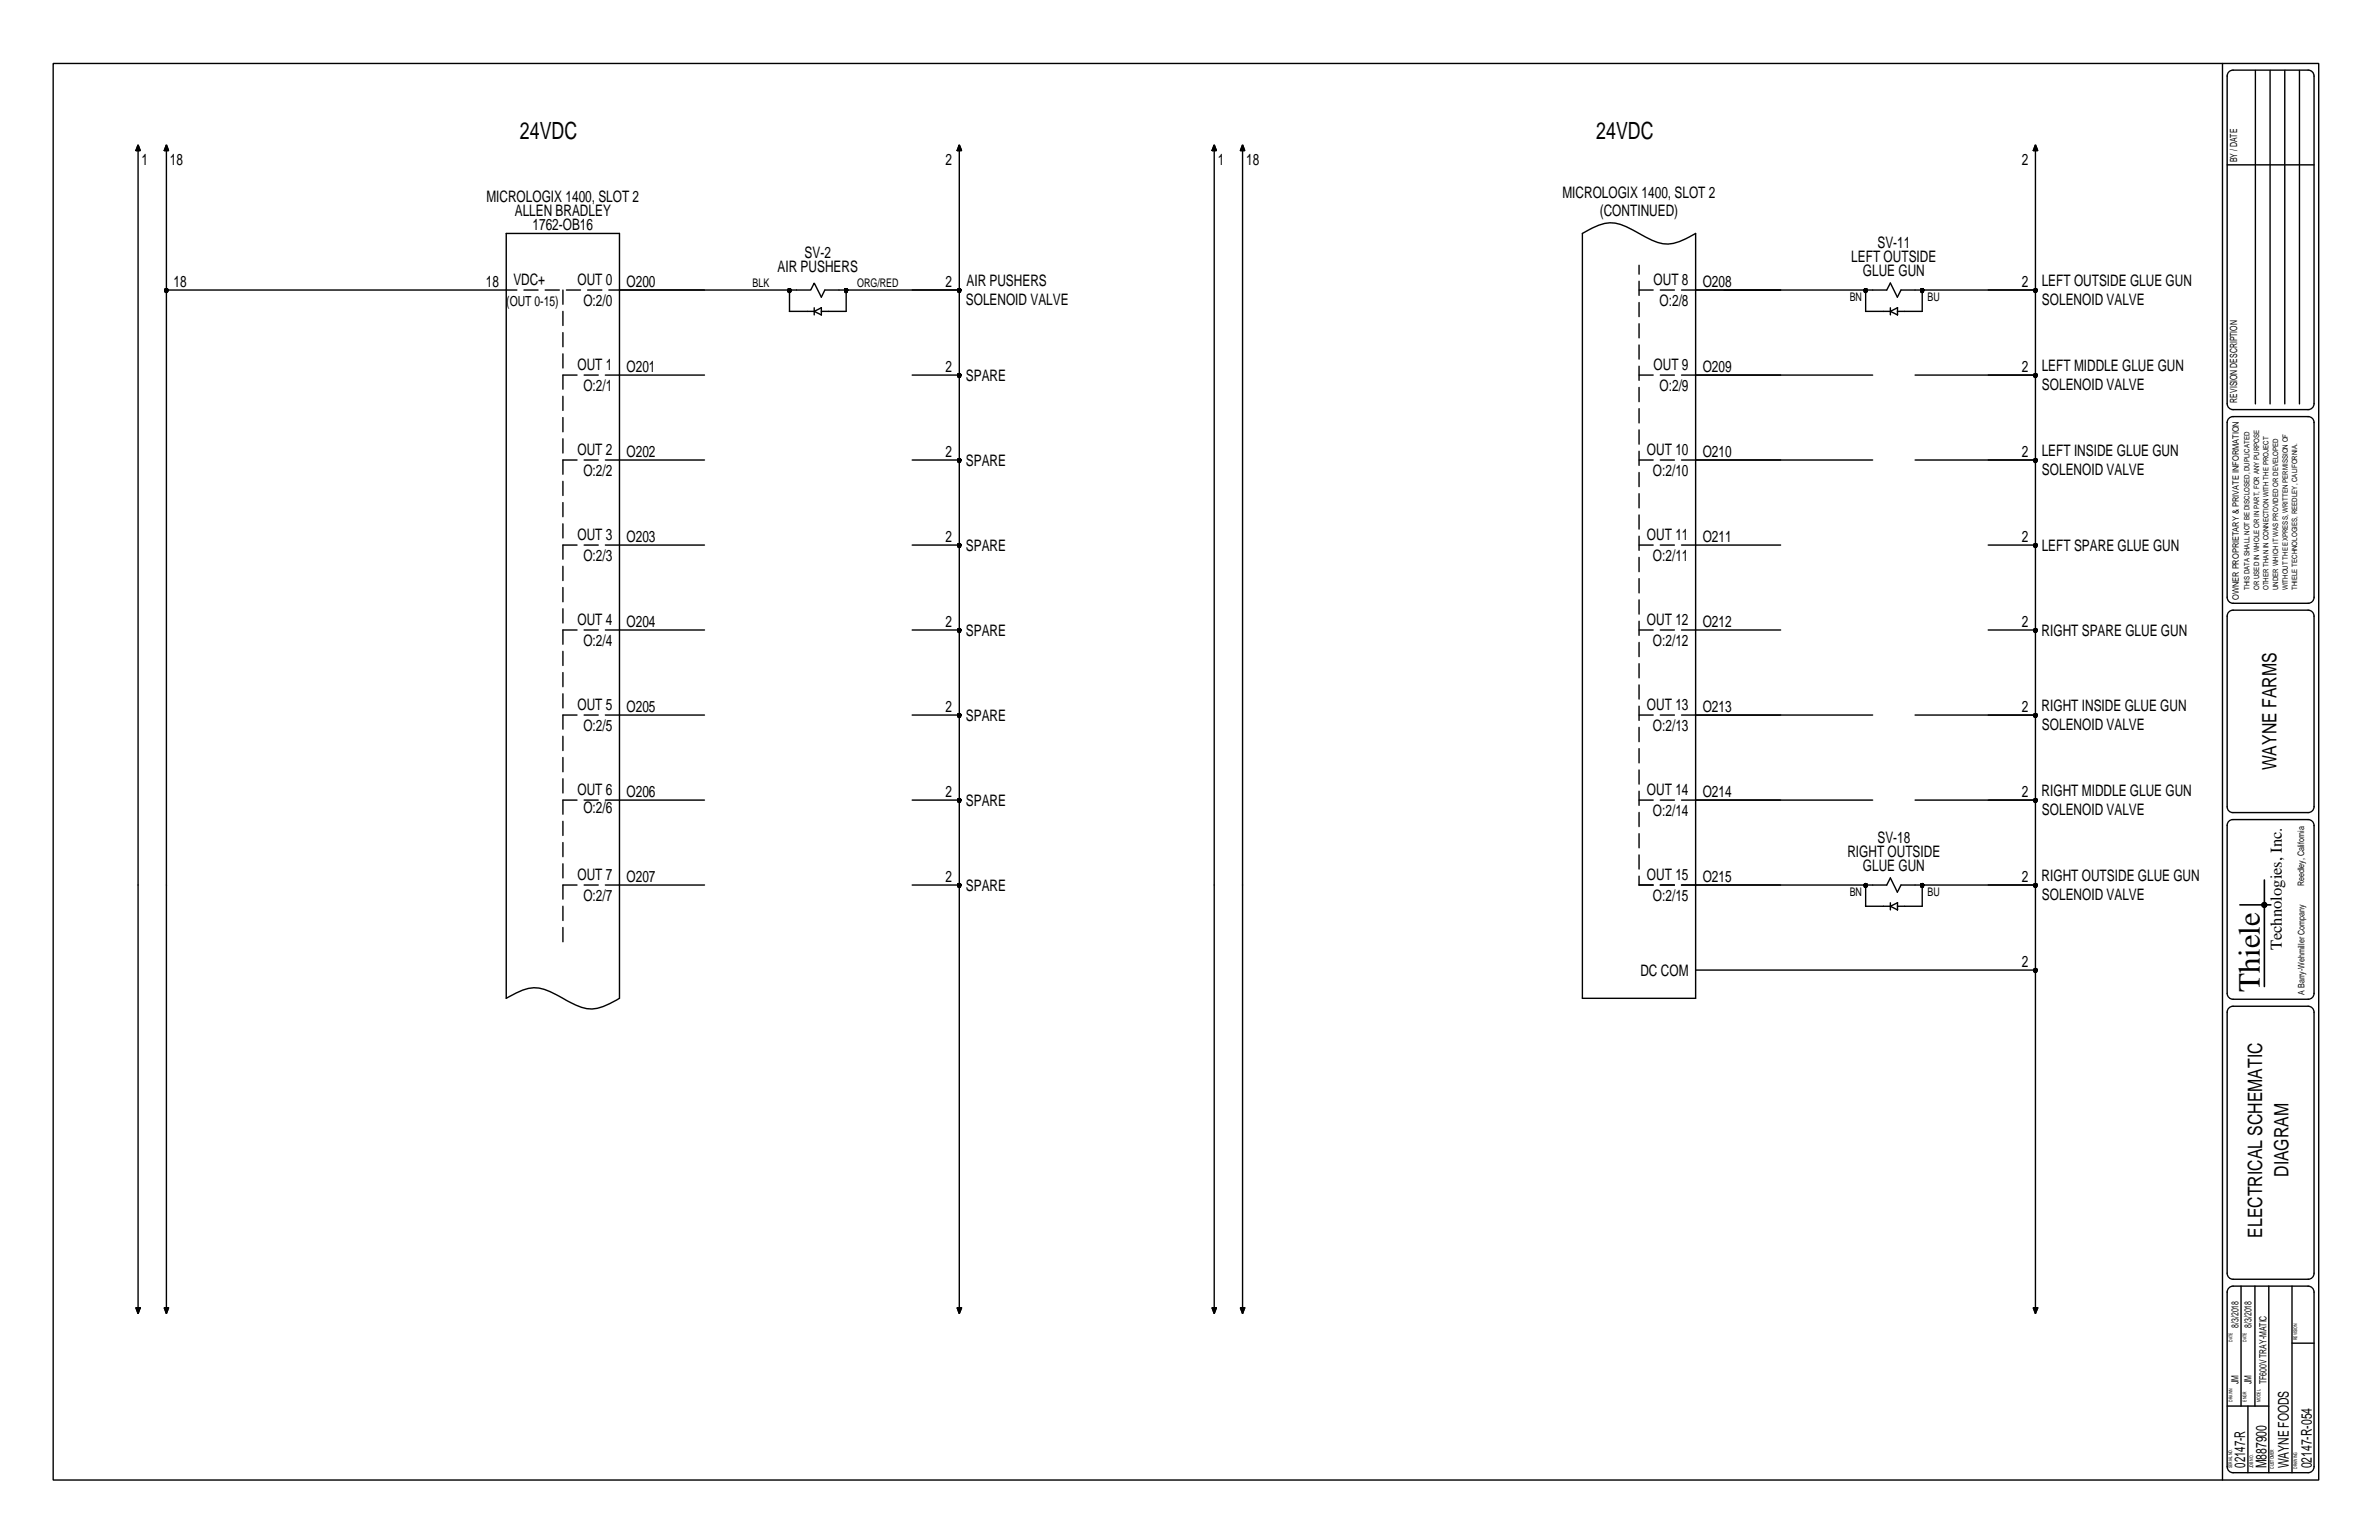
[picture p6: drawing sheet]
<svg xmlns="http://www.w3.org/2000/svg" width="432mm" height="279mm" viewBox="0 0 432 279" stroke-linecap="round" stroke-linejoin="round" font-family="sans-serif">
<defs><g id="words">
<text font-size="5.6" x="410.2" y="179.9" transform="rotate(-90 410.2 179.9)">Thiele</text>
<g font-size="4.3">
<text x="94.4" y="25.3">24VDC</text>
<text x="289.7" y="25.3">24VDC</text>
</g>
<g font-size="3.6">
<text x="413.2" y="139.8" transform="rotate(-90 413.2 139.8)">WAYNE FARMS</text>
<text x="415.4" y="213.5" transform="rotate(-90 415.4 213.5)">DIAGRAM</text>
<text x="410.6" y="224.6" transform="rotate(-90 410.6 224.6)">ELECTRICAL SCHEMATIC</text>
</g>
<text font-size="3" x="414.2" y="172.4" transform="rotate(-90 414.2 172.4)">Technologies, Inc.</text>
<g font-size="2.9">
<text x="25.7" y="29.9">1</text>
<text x="30.8" y="29.9">18</text>
<text x="171.6" y="29.9">2</text>
<text x="221" y="29.9">1</text>
<text x="226.2" y="29.9">18</text>
<text x="367" y="29.9">2</text>
<text x="283.6" y="35.9">MICROLOGIX 1400, SLOT 2</text>
<text x="88.3" y="36.6">MICROLOGIX 1400, SLOT 2</text>
<text x="93.4" y="39.1">ALLEN BRADLEY</text>
<text x="96.6" y="41.7">1762-OB16</text>
<text x="290.4" y="39.1">(CONTINUED)</text>
<text x="146" y="46.8">SV-2</text>
<text x="336" y="47.5">LEFT OUTSIDE</text>
<text x="340.8" y="44.9">SV-11</text>
<text x="31.5" y="52">18</text>
<text x="88.2" y="52">18</text>
<text x="93.2" y="51.7">VDC+</text>
<text x="104.8" y="51.7">OUT 0</text>
<text x="113.7" y="52">O200</text>
<text x="141.1" y="49.4">AIR PUSHERS</text>
<text x="171.6" y="52">2</text>
<text x="175.4" y="51.9">AIR PUSHERS</text>
<text x="300.1" y="51.7">OUT 8</text>
<text x="309.1" y="52">O208</text>
<text x="338.1" y="50.1">GLUE GUN</text>
<text x="367" y="52">2</text>
<text x="370.6" y="51.9">LEFT OUTSIDE GLUE GUN</text>
<text x="105.9" y="55.6">O:2/0</text>
<text x="175.3" y="55.4">SOLENOID VALVE</text>
<text x="301.2" y="55.6">O:2/8</text>
<text x="370.6" y="55.4">SOLENOID VALVE</text>
<text x="104.8" y="67.1">OUT 1</text>
<text x="105.9" y="71">O:2/1</text>
<text x="113.7" y="67.4">O201</text>
<text x="171.6" y="67.4">2</text>
<text x="175.3" y="69.1">SPARE</text>
<text x="300.1" y="67.1">OUT 9</text>
<text x="301.2" y="71">O:2/9</text>
<text x="309.1" y="67.4">O209</text>
<text x="367" y="67.4">2</text>
<text x="370.6" y="67.4">LEFT MIDDLE GLUE GUN</text>
<text x="370.6" y="70.8">SOLENOID VALVE</text>
<text x="104.8" y="82.6">OUT 2</text>
<text x="113.7" y="82.9">O202</text>
<text x="171.6" y="82.9">2</text>
<text x="298.9" y="82.6">OUT 10</text>
<text x="309.1" y="82.9">O210</text>
<text x="367" y="82.9">2</text>
<text x="370.6" y="82.8">LEFT INSIDE GLUE GUN</text>
<text x="105.9" y="86.4">O:2/2</text>
<text x="175.3" y="84.5">SPARE</text>
<text x="300" y="86.4">O:2/10</text>
<text x="370.6" y="86.2">SOLENOID VALVE</text>
<text x="104.8" y="98">OUT 3</text>
<text x="105.9" y="101.9">O:2/3</text>
<text x="113.7" y="98.3">O203</text>
<text x="171.6" y="98.3">2</text>
<text x="175.3" y="99.9">SPARE</text>
<text x="298.9" y="98">OUT 11</text>
<text x="300" y="101.9">O:2/11</text>
<text x="309.1" y="98.3">O211</text>
<text x="367" y="98.3">2</text>
<text x="370.6" y="99.9">LEFT SPARE GLUE GUN</text>
<text x="104.8" y="113.4">OUT 4</text>
<text x="113.7" y="113.7">O204</text>
<text x="171.6" y="113.7">2</text>
<text x="298.9" y="113.4">OUT 12</text>
<text x="309.1" y="113.7">O212</text>
<text x="367" y="113.7">2</text>
<text x="105.9" y="117.3">O:2/4</text>
<text x="175.3" y="115.3">SPARE</text>
<text x="300" y="117.3">O:2/12</text>
<text x="370.6" y="115.3">RIGHT SPARE GLUE GUN</text>
<text x="104.8" y="128.8">OUT 5</text>
<text x="113.7" y="129.1">O205</text>
<text x="171.6" y="129.1">2</text>
<text x="175.3" y="130.8">SPARE</text>
<text x="298.9" y="128.8">OUT 13</text>
<text x="309.1" y="129.1">O213</text>
<text x="367" y="129.1">2</text>
<text x="370.6" y="129">RIGHT INSIDE GLUE GUN</text>
<text x="105.9" y="132.7">O:2/5</text>
<text x="300" y="132.7">O:2/13</text>
<text x="370.6" y="132.5">SOLENOID VALVE</text>
<text x="104.8" y="144.3">OUT 6</text>
<text x="105.9" y="147.5">O:2/6</text>
<text x="113.7" y="144.5">O206</text>
<text x="171.6" y="144.5">2</text>
<text x="175.3" y="146.2">SPARE</text>
<text x="298.9" y="144.3">OUT 14</text>
<text x="300" y="148.1">O:2/14</text>
<text x="309.1" y="144.5">O214</text>
<text x="367" y="144.5">2</text>
<text x="370.6" y="144.4">RIGHT MIDDLE GLUE GUN</text>
<text x="370.6" y="147.9">SOLENOID VALVE</text>
<text x="335.3" y="155.4">RIGHT OUTSIDE</text>
<text x="340.8" y="152.9">SV-18</text>
<text x="104.8" y="159.7">OUT 7</text>
<text x="113.7" y="160">O207</text>
<text x="171.6" y="160">2</text>
<text x="175.3" y="161.6">SPARE</text>
<text x="298.9" y="159.7">OUT 15</text>
<text x="309.1" y="160">O215</text>
<text x="338.1" y="158">GLUE GUN</text>
<text x="367" y="160">2</text>
<text x="370.6" y="159.9">RIGHT OUTSIDE GLUE GUN</text>
<text x="105.9" y="163.5">O:2/7</text>
<text x="300" y="163.5">O:2/15</text>
<text x="370.6" y="163.3">SOLENOID VALVE</text>
<text x="297.8" y="177">DC COM</text>
<text x="367" y="175.4">2</text>
</g>
<g font-size="2.7">
<text x="407.5" y="266.3" transform="rotate(-90 407.5 266.3)">02147-R</text>
<text x="411.4" y="266.4" transform="rotate(-90 411.4 266.4)">M887900</text>
<text x="415.4" y="266.4" transform="rotate(-90 415.4 266.4)">WAYNE FOODS</text>
<text x="419.6" y="266.4" transform="rotate(-90 419.6 266.4)">02147-R-054</text>
</g>
<text font-size="2.5" x="91.9" y="55.5">(OUT 0-15)</text>
<g font-size="2.2">
<text x="136.6" y="52">BLK</text>
<text x="155.6" y="52">ORG/RED</text>
<text x="335.7" y="54.7">BN</text>
<text x="349.9" y="54.7">BU</text>
<text x="335.7" y="162.6">BN</text>
<text x="349.9" y="162.6">BU</text>
</g>
<g font-size="1.8">
<text x="406.1" y="29.4" transform="rotate(-90 406.1 29.4)">BY / DATE</text>
<text x="406.1" y="73" transform="rotate(-90 406.1 73)">REVISION DESCRIPTION</text>
<text x="406.3" y="240.9" transform="rotate(-90 406.3 240.9)">8/3/2018</text>
<text x="408.7" y="240.9" transform="rotate(-90 408.7 240.9)">8/3/2018</text>
<text x="406.3" y="251.2" transform="rotate(-90 406.3 251.2)">JM</text>
<text x="408.7" y="251.2" transform="rotate(-90 408.7 251.2)">JM</text>
<text x="411.4" y="251.2" transform="rotate(-90 411.4 251.2)">TF600V TRAY-MATIC</text>
</g>
<g font-size="1.6">
<text x="406.3" y="108.9" transform="rotate(-90 406.3 108.9)">OWNER PROPRIETARY &amp; PRIVATE INFORMATION</text>
<text x="418.2" y="160.8" transform="rotate(-90 418.2 160.8)">Reedley, California</text>
<text x="418.3" y="180.5" transform="rotate(-90 418.3 180.5)">A Barry-Wehmiller Company</text>
</g>
<g font-size="1.3">
<text x="408.3" y="107.1" transform="rotate(-90 408.3 107.1)">THIS DATA SHALL NOT BE DISCLOSED, DUPLICATED</text>
<text x="410" y="107.1" transform="rotate(-90 410 107.1)">OR USED IN WHOLE OR IN PART, FOR ANY PURPOSE</text>
<text x="411.8" y="107.1" transform="rotate(-90 411.8 107.1)">OTHER THAN IN CONNECTION WITH THE PROJECT</text>
<text x="413.5" y="107.1" transform="rotate(-90 413.5 107.1)">UNDER WHICH IT WAS PROVIDED OR DEVELOPED</text>
<text x="415.2" y="107.1" transform="rotate(-90 415.2 107.1)">WITHOUT THE EXPRESS, WRITTEN PERMISSION OF</text>
<text x="417" y="107.1" transform="rotate(-90 417 107.1)">THIELE TECHNOLOGIES, REEDLEY, CALIFORNIA.</text>
</g>
<g font-size=".9">
<text x="405.2" y="243.5" transform="rotate(-90 405.2 243.5)">DATE</text>
<text x="407.8" y="243.5" transform="rotate(-90 407.8 243.5)">DATE</text>
<text x="417" y="243.2" transform="rotate(-90 417 243.2)">REVISION</text>
<text x="405.2" y="254.3" transform="rotate(-90 405.2 254.3)">DRAWN</text>
<text x="407.8" y="254.3" transform="rotate(-90 407.8 254.3)">ENGR</text>
<text x="410.3" y="254.3" transform="rotate(-90 410.3 254.3)">MODEL</text>
<text x="405.2" y="266.4" transform="rotate(-90 405.2 266.4)">SERIAL NO.</text>
<text x="409" y="266.4" transform="rotate(-90 409 266.4)">JOB NO.</text>
<text x="412.7" y="266.5" transform="rotate(-90 412.7 266.5)">CUSTOMER</text>
<text x="417" y="266.5" transform="rotate(-90 417 266.5)">DRAWING</text>
</g>
</g></defs>
<g fill="none" stroke="#000" stroke-width=".25">
<path d="M9.7 11.5h411.2v257h-411.2zM403.4 11.5v257M404.2 13.8v59.4M405.3 12.7h13.7a1.06 1.06 0 0 1 1 1.1v59.4M409.4 12.8v60.5M412 12.8v60.5M414.7 12.8v60.5M417.4 12.8v60.5M24.7 27.3h.7zM25.1 26.3l.3 1h-.7zM25.1 26.9v210.8M29.8 27.3h.8z"/>
<path d="M30.2 26.3l.4 1h-.8zM30.2 26.9v210.8M173.7 27.3h.8zM174.1 26.9v210.8M174.1 26.3l.4 1h-.8zM220 27.3h.8zM220.4 26.9v210.8M220.4 26.3l.4 1h-.8zM225.1 27.3h.8zM225.5 26.3l.4 1h-.8zM225.5 26.9v210.8M369.1 27.3h.7z"/>
<path d="M369.4 26.9v210.8M369.4 26.3l.4 1h-.7zM404.2 29.9h15.8M30 52.6l.1 .2zM30 52.6v.1zM30 52.7h.1M30 52.6h.1M30 52.5h.1M30 52.6h.2l-.1 .2zM30 52.7l.1 .1zM30 52.5v.1zM30 52.5l.1-.1z"/>
<path d="M30 52.8h.1M30.1 52.4h.1M30 52.4h.1M30.1 52.4h.1v.2zM30.1 52.4l.1 .2h-.2zM30.1 52.4l-.1 .2zM30.1 52.4h.1zM30.1 52.8l.1 .1zM30.1 52.8h.1M30.1 52.9h.1M30.1 52.4l.1 .2zM30.2 52.4h.1"/>
<path d="M30.2 52.9h.1M30.2 52.6h63.6M30.2 52.6l-.1 .2zM30.2 52.6v.3l-.1-.1zM30.3 52.4h.1M30.3 52.9h.1M30.2 52.4h.2l-.2 .2zM30.2 52.4h.2zM30.2 52.6l.2 .2-.2 .1zM30.2 52.6h.3l-.1 .2zM30.2 52.9l.2-.1zM30.2 52.6l.2 .2z"/>
<path d="M30.4 52.4h.1M30.4 52.8h.1M30.3 52.8h.1M30.4 52.4l.1 .2zM30.4 52.4v.1zM30.4 52.4l-.2 .2zM30.4 52.5h.1M30.4 52.8v-.1zM30.4 52.4l.1 .2h-.3zM30.4 52.7h.1M30.4 52.5l.1 .1zM30.5 52.6h.1"/>
<path d="M30.4 52.6h.1M30.4 52.7v.1zM30.5 52.6l-.1 .2zM30.5 52.6l-.1 .1zM30.5 52.7h.1M91.9 42.4h20.5v138.7l-1.1 .7a6.8 6.8 0 0 1-5.8 .9l-1.8-.7-3.1-1.7a6.3 6.3 0 0 0-6.6-.3l-2.1 1.1zM95.1 52.6h2.6M99 52.6h2.5M102.2 52.6v2.6M102.2 56.5v2.6M102.8 52.6h2.6M106.7 52.6h2.5"/>
<path d="M110.5 52.6h36.7l.6-1.2 1.3 2.5 .6-1.3h24.4M143 52.6l.1 .2zM143.1 52.7h.1M143 52.6l.1 .1zM143 52.7h.1M143 52.5h.1M143 52.6h.1M143 52.6h.3l-.2 .2zM143.1 52.7v.1zM143.1 52.8h.1M143.1 52.5h.1M143.1 52.5l-.1 .1z"/>
<path d="M143.1 52.4h.1M143.2 52.9h.1M143.2 52.4h.1M143.1 52.9h.1M143.1 52.8l.2 .1zM143.1 52.4v.1zM143.1 52.4h.2zM143.1 52.4l-.1 .2zM143.1 52.4l.2 .2h-.3zM143.1 52.4h.2v.2zM143.1 52.4l.2 .2zM143.2 52.9h.1z"/>
<path d="M143.2 52.4h.1zM143.3 52.9l.1-.1zM143.3 52.6h.3l-.2 .2zM143.3 52.6l.1 .2-.1 .1zM143.3 52.4h.1zM143.3 52.4h.1l-.1 .2zM143.3 52.6v.3l-.2-.1zM143.3 52.6l-.2 .2zM143.4 52.9h.1M143.4 52.4h.1M143.3 52.9h.1M143.3 52.6l.1 .2z"/>
<path d="M143.3 52.4h.1M143.3 52.6v3.9h4.5M143.4 52.8h.1M143.4 52.4l.1 .1zM143.4 52.5h.1M143.4 52.4l.2 .2zM143.4 52.4l-.1 .2zM143.4 52.4l.2 .2h-.3zM143.5 52.7h.1M143.5 52.8h.1M143.5 52.5h.1M143.5 52.7l-.1 .1z"/>
<path d="M143.5 52.6h.1M143.5 52.5l.1 .1zM143.6 52.7h-.1zM143.6 52.6l-.1 .1zM143.6 52.6l-.2 .2zM147.8 56.5l1.3-.7v1.3zM147.8 55.8v1.3M153.3 52.6h.3l-.2 .2zM153.3 52.6l.1 .1zM153.3 52.6l.1 .2zM153.4 52.7h.1M153.3 52.7h.1"/>
<path d="M153.3 52.5h.1M153.3 52.6h.1M153.4 52.5l-.1 .1zM153.4 52.7v.1zM153.4 52.8h.1M153.4 52.5h.1M153.4 52.4h.1M153.4 52.8l.2 .1zM153.4 52.4h.2zM153.4 52.4l.2 .2zM153.4 52.4l-.1 .2zM153.5 52.9h.1"/>
<path d="M153.5 52.4h.1M153.4 52.9h.1M153.4 52.4v.1zM153.4 52.4l.2 .2h-.3zM153.4 52.4h.2v.2zM153.5 52.9h.1zM153.5 52.4h.1zM153.6 52.9h.1M153.6 52.9l.1-.1zM153.6 52.6l.1 .2zM153.6 52.6l-.2 .2zM153.6 52.4h.1"/>
<path d="M153.6 52.4h.1zM153.6 52.6h.2l-.1 .2zM153.6 52.6l.1 .2-.1 .1zM153.6 52.4h.1l-.1 .2zM153.6 52.6v.3l-.2-.1zM153.7 52.9h.1M153.7 52.4h.1M153.6 52.6v3.9h-4.5M153.7 52.8h.1M153.7 52.4l-.1 .2zM153.7 52.4l.1 .2h-.2zM153.7 52.4l.1 .2z"/>
<path d="M153.7 52.4l.1 .1zM153.7 52.5h.1M153.8 52.7h.1M153.8 52.8h.1M153.8 52.5h.1M153.8 52.5v.1zM153.8 52.7l-.1 .1zM153.8 52.6h.1M153.8 52.6v.1zM153.8 52.6l-.1 .2zM173.9 52.6v.1zM173.9 52.7h.1"/>
<path d="M173.9 52.5h.1M173.9 52.6h.1M173.9 52.6l.1 .2zM173.9 52.6h.2l-.1 .2zM173.9 52.5v.1zM173.9 52.7l.1 .1zM173.9 52.8h.1M173.9 52.4h.1M174 52.4h.1M174 52.4l-.1 .1zM174 52.4l-.1 .2zM174 52.4h.1z"/>
<path d="M174 52.4l.1 .2zM174 52.8l.1 .1zM174 52.9h.1M174 52.4h.1v.2zM174 52.4l.1 .2h-.2zM174 52.8h.1M174.1 52.4h.1M174.1 52.9h.1M174.1 52.4h.1zM174.1 52.9h.1zM174.1 52.4h.2zM174.1 52.6l-.1 .2z"/>
<path d="M174.1 52.9l.2-.1zM174.1 52.6l.2 .2zM174.1 52.4h.2l-.2 .2zM174.1 52.6l.2 .2-.2 .1zM174.1 52.6h.3l-.1 .2zM174.1 52.6v.3l-.1-.1zM174.2 52.4h.1M174.2 52.9h.1M174.3 52.4h.1M174.3 52.8h.1M174.2 52.8h.1M174.3 52.4l.1 .2z"/>
<path d="M174.3 52.4l.1 .2h-.3zM174.3 52.4l-.2 .2zM174.3 52.4v.1zM174.3 52.5h.1M174.3 52.7h.1M174.3 52.5l.1 .1zM174.4 52.6h.1M174.3 52.7v.1zM174.4 52.7h.1M174.4 52.6l-.1 .2zM174.4 52.6l-.1 .1zM287.2 42.4a9.9 9.9 0 0 1 5.5-2 13.4 13.4 0 0 1 5.4 2.3 7.9 7.9 0 0 0 5.7 1.4 15.2 15.2 0 0 0 4-1.7v138.7h-20.6z"/>
<path d="M297.5 48.1v1.6M297.5 51v2.6M297.5 54.9v2.5M297.5 58.7v2.6M297.5 52.6h2.6M301.3 52.6h2.6M338.4 52.7h.1M338.4 52.6v.1zM338.4 52.6l.1 .2zM338.4 52.5h.1M338.4 52.6h.1M338.4 52.6h.2l-.1 .2z"/>
<path d="M338.4 52.8h.1M338.4 52.7l.1 .1zM338.4 52.5v.1zM338.4 52.4h.1M338.5 52.4l-.1 .1zM338.5 52.4l-.1 .2zM338.5 52.8l.1 .1zM338.5 52.4h.1zM338.5 52.4l.1 .2zM338.5 52.9h.1M338.5 52.4h.1M338.5 52.8h.1"/>
<path d="M338.5 52.4l.1 .2h-.2zM338.5 52.4h.1v.2zM338.5 52.9h.1zM338.6 52.9h.1M338.6 52.4h.1M338.6 52.9l.2-.1zM338.6 52.6h.3l-.1 .2zM338.6 52.6l.2 .2-.2 .1zM338.6 52.4h.2zM338.6 52.4h.2l-.2 .2zM338.7 52.9h.1M338.7 52.4h.1"/>
<path d="M338.6 52.6l.2 .2zM338.6 52.6l-.1 .2zM338.6 52.6v3.9h4.5M338.6 52.6v.3l-.1-.1zM338.8 52.8h.1M338.8 52.4h.1M338.7 52.8h.1M338.8 52.4l.1 .2zM338.8 52.4v.1zM338.8 52.5h.1M338.8 52.4l-.2 .2zM338.8 52.4l.1 .2h-.3z"/>
<path d="M338.8 52.7h.1M338.8 52.5l.1 .1zM338.8 52.7v.1zM338.8 52.6h.1M338.9 52.7h.1M338.9 52.6h.1M338.9 52.7h-.1zM338.9 52.6l-.1 .1zM338.9 52.6l-.1 .2zM343.1 56.5l1.3-.7v1.3zM343.1 55.8v1.3M348.6 52.6h.3l-.2 .2z"/>
<path d="M348.6 52.6l.1 .2zM348.6 52.7h.1zM348.6 52.6l.1 .1zM348.6 52.7h.1M348.6 52.6h.1M348.7 52.7h.1M348.7 52.5h.1M348.7 52.6h.1M348.7 52.7v.1zM348.7 52.8h.1M348.7 52.5l-.1 .1zM348.7 52.4h.1"/>
<path d="M348.7 52.8l.2 .1zM348.7 52.4h.2zM348.7 52.4l.2 .2zM348.8 52.9h.1M348.8 52.4h.1M348.7 52.9h.1M348.7 52.4v.1zM348.7 52.4l-.1 .2zM348.7 52.4l.2 .2h-.3zM348.7 52.4h.2v.2zM348.9 52.9h.1M348.9 52.4h.1"/>
<path d="M348.9 52.6v3.9h-4.5M348.9 52.9h.1zM348.9 52.9l.2-.1zM348.9 52.6l.2 .2zM348.9 52.6l-.2 .2zM348.9 52.4h.1zM348.9 52.4h.2zM348.9 52.6v.3l-.2-.1zM348.9 52.6h.3l-.1 .2zM348.9 52.6l.2 .2-.2 .1zM348.9 52.4h.2l-.2 .2zM349 52.9h.1"/>
<path d="M349 52.4h.1M349.1 52.8h.1M349.1 52.4h.1M349 52.8h.1M349.1 52.4l-.2 .2zM349.1 52.4l.1 .2h-.3zM349.1 52.4l.1 .2zM349.1 52.4v.1zM349.1 52.5h.1M349.1 52.7h.1M349.1 52.5l.1 .1zM349.1 52.5v.1z"/>
<path d="M349.1 52.7v.1zM349.1 52.6h.1M349.2 52.6l-.1 .1zM349.2 52.6l-.1 .2zM369.2 52.6l.1 .2zM369.2 52.6h.2l-.1 .2zM369.2 52.6v.1zM369.2 52.7h.1M369.2 52.5h.1M369.2 52.6h.1M369.2 52.7l.1 .1zM369.2 52.5v.1z"/>
<path d="M369.2 52.8h.1M369.3 52.4h.1M369.3 52.5h.1M369.3 52.8h.1M369.3 52.4h.1v.2zM369.3 52.4l.1 .2h-.2zM369.3 52.4l-.1 .2zM369.3 52.4h.1zM369.3 52.8l.1 .1zM369.3 52.9h.1M369.3 52.4l.1 .2zM369.4 52.4h.1"/>
<path d="M369.4 52.9h.1M369.3 52.4l-.1 .1zM369.4 52.6l-.1 .2zM369.4 52.6v.3l-.1-.1zM369.4 52.4h.2l-.2 .2zM369.4 52.4h.2zM369.4 52.6l.2 .2-.2 .1zM369.4 52.6h.3l-.1 .2zM369.4 52.9l.2-.1zM369.4 52.4h.1zM369.4 52.6l.2 .2zM369.4 52.9h.1z"/>
<path d="M369.4 52.6h-24.4l-.6 1.3-1.3-2.5-.6 1.2h-37.3M369.5 52.4h.1M369.5 52.9h.1M369.6 52.4h.1M369.6 52.8h.1M369.6 52.9h.1M369.6 52.4l.1 .2zM369.6 52.4l-.2 .2zM369.6 52.4l.1 .1zM369.6 52.5h.1M369.6 52.4l.1 .2h-.3zM369.6 52.7h.1"/>
<path d="M369.7 52.5v.1zM369.7 52.6h.1M369.7 52.7l-.1 .1zM369.7 52.5h.1M369.7 52.7h.1M369.7 52.6l-.1 .2zM369.7 52.6v.1zM102.2 60.3v2.6M102.2 64.2v2.6M102.2 71.9v2.6M102.2 75.8v2.5M102.2 79.6v2.6"/>
<path d="M104.7 68.1h-2.5v2.5M106 68.1h2.6M109.9 68.1h18M165.6 68.1h8.5M173.9 68.1v.1zM173.9 68h.1M173.9 68.1l.1 .2zM173.9 68.1h.1M173.9 68.1h.2l-.1 .2zM173.9 67.9h.1M173.9 68.2h.1M173.9 67.9v.2z"/>
<path d="M173.9 67.9v.1zM173.9 68.2l.1 .1zM173.9 67.8h.1M173.9 68.3h.1M174 67.8l-.1 .1zM174 67.8l-.1 .3zM174 67.8h.1zM174 67.8l.1 .3zM174 68.3h.1zM174 67.8h.1M174 68.3h.1M174 67.8h.1v.3z"/>
<path d="M174 67.8l.1 .3h-.2zM174.1 67.8h.1M174.1 68.3h.1M174.1 67.8h.1zM174.1 68.3h.1zM174.1 67.8h.2zM174.1 68.1l-.1 .2zM174.1 68.3h.2zM174.1 68.1l.2 .2zM174.1 67.8h.2l-.2 .3zM174.1 68.1l.2 .2h-.2zM174.1 68.1h.3l-.1 .2z"/>
<path d="M174.1 68.1v.2h-.1zM174.2 67.8h.1M174.2 68.3h.1M174.3 67.8h.1M174.3 68.3h.1M174.3 67.8l.1 .3zM174.3 67.8l.1 .3h-.3zM174.3 67.8l-.2 .3zM174.3 67.8v.1zM174.3 67.9h.1M174.3 68.2h.1M174.3 67.9l.1 .2z"/>
<path d="M174.3 67.9l.1 .1zM174.3 68h.1M174.3 68.2v.1zM174.3 68.1h.1M174.4 68h.1M174.4 68.1l-.1 .1zM174.4 68.1h.1M174.4 68.1l-.1 .2zM297.5 62.6v2.6M297.5 66.4v2.6M297.5 70.3v2.6M297.5 74.1v2.6"/>
<path d="M297.5 78v2.6M297.5 68.1h2.6M301.3 68.1h2.6M339.9 68.1h-34.7M347.6 68.1h21.8M369.2 68.1l.1 .2zM369.2 68.1h.2l-.1 .2zM369.2 68.1v.1zM369.2 68h.1M369.2 68.1h.1M369.2 67.9h.1M369.2 68.2h.1"/>
<path d="M369.2 68.2l.1 .1zM369.2 67.9v.2zM369.2 67.9v.1zM369.3 67.8h.1M369.3 67.9h.1M369.3 68.2h.1M369.3 68.3h.1M369.3 67.8h.1v.3zM369.3 67.8l.1 .3h-.2zM369.3 67.8l-.1 .3zM369.3 67.8h.1zM369.3 67.8l-.1 .1z"/>
<path d="M369.3 68.3h.1zM369.3 67.8l.1 .3zM369.4 67.8h.1M369.4 68.3h.1M369.4 68.1l-.1 .2zM369.4 68.1v.2h-.1zM369.4 67.8h.2l-.2 .3zM369.4 67.8h.2zM369.4 68.1l.2 .2h-.2zM369.4 68.1h.3l-.1 .2zM369.4 68.3h.2zM369.4 67.8h.1z"/>
<path d="M369.4 68.1l.2 .2zM369.4 68.3h.1zM369.5 67.8h.1M369.5 68.3h.1M369.6 67.8h.1M369.6 68.3h.1M369.6 67.8l.1 .3zM369.6 67.8l-.2 .3zM369.6 67.8l.1 .1zM369.6 67.9h.1M369.6 68.2h.1M369.6 67.8l.1 .3h-.3z"/>
<path d="M369.7 67.9v.2zM369.7 67.9v.1zM369.7 67.9h.1M369.7 68h.1M369.7 68.2l-.1 .1zM369.7 68.1h.1M369.7 68.2h.1M369.7 68.1l-.1 .2zM369.7 68.1v.1zM404.2 76.6v31.8M405.3 75.6h13.7M405.3 74.3h13.7"/>
<path d="M420 76.6v31.8M102.2 87.3v2.6M102.2 91.2v2.5M102.2 95v2.6M104.7 83.5h-2.5v2.5M104.7 98.9h-2.5v2.6M106 98.9h2.6M106 83.5h2.6M109.9 83.5h18M127.9 98.9h-18M165.6 98.9h8.5M165.6 83.5h8.5"/>
<path d="M173.9 98.9v.1zM173.9 83.5v.1zM173.9 98.8h.1M173.9 98.9h.1M173.9 98.9l.1 .2zM173.9 99h.1M173.9 83.4h.1M173.9 83.5l.1 .2zM173.9 83.5h.1M173.9 98.9h.2l-.1 .2zM173.9 83.5h.2l-.1 .2zM173.9 83.6h.1"/>
<path d="M173.9 98.8v.1zM173.9 98.7h.1M173.9 99l.1 .1zM173.9 99.1h.1M173.9 83.4v.1zM173.9 83.3h.1M173.9 83.6l.1 .1zM173.9 83.7h.1M174 83.3h.1M174 98.7l-.1 .1zM174 83.3l-.1 .1zM174 98.7l-.1 .2z"/>
<path d="M174 83.3l-.1 .2zM174 98.7l.1-.1zM174 98.7l.1 .2zM174 99.1h.1zM174 83.3l.1-.1zM174 83.3l.1 .2zM174 83.7h.1zM174 98.7h.1M174 99.1h.1M174 83.2h.1M174 83.7h.1M174 98.7l.1-.1v.3z"/>
<path d="M174 98.7l.1 .2h-.2zM174 83.3l.1-.1v.3zM174 83.3l.1 .2h-.2zM174.1 98.6h.1M174.1 99.1h.1M174.1 83.2h.1M174.1 83.7h.1M174 98.6h.1M174.1 98.6l.1 .1zM174.1 99.1h.1zM174.1 83.2h.1zM174.1 83.7h.1z"/>
<path d="M174.1 98.6l.2 .1zM174.1 98.9l-.1 .2zM174.1 99.1h.2zM174.1 98.9l.2 .2zM174.1 83.2l.2 .1zM174.1 83.5l-.1 .2zM174.1 83.7h.2zM174.1 83.5l.2 .2zM174.1 98.6l.2 .1-.2 .2zM174.1 98.9l.2 .2h-.2zM174.1 98.9h.3l-.1 .2zM174.1 83.2l.2 .1-.2 .2z"/>
<path d="M174.1 83.5l.2 .2h-.2zM174.1 83.5h.3l-.1 .2zM174.1 98.9v.2h-.1zM174.1 83.5v.2h-.1zM174.2 98.6h.1M174.2 98.7h.1M174.2 99.1h.1M174.2 83.2h.1M174.2 83.7h.1M174.3 98.7h.1M174.3 99.1h.1M174.3 83.3h.1"/>
<path d="M174.3 83.7h.1M174.2 83.3h.1M174.3 98.7l.1 .2zM174.3 83.3l.1 .2zM174.3 98.7l.1 .2h-.3zM174.3 98.7l-.2 .2zM174.3 83.3l.1 .2h-.3zM174.3 83.3l-.2 .2zM174.3 98.7v.1zM174.3 83.3v.1zM174.3 98.8h.1M174.3 99h.1"/>
<path d="M174.3 83.4h.1M174.3 83.6h.1M174.3 98.8l.1 .1zM174.3 83.4l.1 .1zM174.4 83.4h.1M174.3 99v.1zM174.3 83.6v.1zM174.3 83.5h.1M174.4 98.9h.1M174.4 98.9l-.1 .1zM174.4 99h.1M174.4 83.5h.1"/>
<path d="M174.4 98.9l-.1 .2zM174.4 83.5l-.1 .2zM174.4 83.5l-.1 .1zM297.5 81.9v2.5M297.5 85.7v2.6M297.5 89.6v2.5M297.5 93.4v2.6M297.5 97.3v2.5M297.5 98.9h2.6M297.5 83.5h2.6M301.3 98.9h2.6M301.3 83.5h2.6"/>
<path d="M323.2 98.9h-18M339.9 83.5h-34.7M347.6 83.5h21.8M360.9 98.9h8.5M369.2 98.9l.1 .2zM369.2 83.5l.1 .2zM369.2 98.9h.2l-.1 .2zM369.2 83.5h.2l-.1 .2zM369.2 98.9v.1zM369.2 83.5v.1zM369.2 98.8h.1M369.2 98.9h.1"/>
<path d="M369.2 99h.1M369.2 83.4h.1M369.2 83.5h.1M369.2 83.6h.1M369.2 99l.1 .1zM369.2 83.6l.1 .1zM369.2 98.8v.1zM369.2 98.7h.1M369.2 99.1h.1M369.2 83.4v.1zM369.2 83.3h.1M369.2 83.7h.1"/>
<path d="M369.3 83.3h.1M369.3 98.7h.1M369.3 99.1h.1M369.3 83.7h.1M369.3 98.7l.1-.1v.3zM369.3 98.7l.1 .2h-.2zM369.3 98.7l-.1 .2zM369.3 98.7l.1-.1zM369.3 98.7l-.1 .1zM369.3 99.1h.1zM369.3 83.3l.1-.1v.3zM369.3 83.3l.1 .2h-.2z"/>
<path d="M369.3 83.3l-.1 .2zM369.3 83.3l.1-.1zM369.3 83.2h.1M369.3 83.7h.1zM369.3 98.7l.1 .2zM369.3 83.3l.1 .2zM369.4 98.7h.1M369.4 99.1h.1M369.4 83.2h.1M369.4 83.7h.1M369.3 83.3l-.1 .1zM369.4 98.6h.1"/>
<path d="M369.4 98.9l-.1 .2zM369.4 98.9v.2h-.1zM369.4 83.5l-.1 .2zM369.4 83.5v.2h-.1zM369.4 98.6l.2 .1-.2 .2zM369.4 98.6l.2 .1zM369.4 98.9l.2 .2h-.2zM369.4 98.9h.3l-.1 .2zM369.4 99.1h.2zM369.4 83.2l.2 .1-.2 .2zM369.4 83.2l.2 .1zM369.4 83.5l.2 .2h-.2z"/>
<path d="M369.4 83.5h.3l-.1 .2zM369.4 83.7h.2zM369.4 98.6l.1 .1zM369.4 98.9l.2 .2zM369.4 99.1h.1zM369.4 83.2h.1zM369.4 83.5l.2 .2zM369.4 83.7h.1zM369.5 98.6h.1M369.5 99.1h.1M369.5 83.2h.1M369.5 83.7h.1"/>
<path d="M369.5 98.7h.1M369.6 98.7h.1M369.6 99.1h.1M369.6 83.3h.1M369.6 83.7h.1M369.6 83.2h.1M369.6 98.7l.1 .2zM369.6 83.3l.1 .2zM369.6 98.7l-.2 .2zM369.6 98.7l.1 .1zM369.6 83.3l-.2 .2zM369.6 83.3l.1 .1z"/>
<path d="M369.6 98.7l.1 .2h-.3zM369.6 83.3l.1 .2h-.3zM369.6 98.8h.1M369.6 99h.1M369.6 83.4h.1M369.6 83.6h.1M369.7 98.8v.1zM369.7 83.4v.1zM369.7 83.4h.1M369.7 83.6l-.1 .1zM369.7 98.8h.1M369.7 99l-.1 .1z"/>
<path d="M369.7 99h.1M369.7 83.5h.1M369.7 83.6h.1M369.7 98.9h.1M369.7 98.9l-.1 .2zM369.7 98.9v.1zM369.7 83.5l-.1 .2zM369.7 83.5v.1zM102.2 102.7v2.6M102.2 106.6v2.6M102.2 110.4v2.6M102.2 118.2v2.5"/>
<path d="M104.7 114.3h-2.5v2.6M106 114.3h2.6M109.9 114.3h18M165.6 114.3h8.5M173.9 114.3v.1zM173.9 114.2h.1M173.9 114.3h.1M173.9 114.3l.1 .2zM173.9 114.4h.1M173.9 114.3h.2l-.1 .2zM173.9 114.2v.1zM173.9 114.1h.1"/>
<path d="M173.9 114.4l.1 .1zM173.9 114.5h.1M174 114.1h.1M174 114.1l-.1 .1zM174 114.1l-.1 .2zM174 114.1l.1-.1zM174 114.1l.1 .2zM174 114.5l.1 .1zM174 114.6h.1M174 114.1l.1-.1v.3zM174 114.1l.1 .2h-.2zM174 114.5h.1"/>
<path d="M174.1 114h.1M174.1 114.6h.1M174.1 114.1h.1M174.1 114l.1 .1zM174.1 114.6h.1zM174.1 114l.2 .1zM174.1 114.3l-.1 .2zM174.1 114.6l.2-.1zM174.1 114.3l.2 .2zM174.1 114l.2 .1-.2 .2zM174.1 114.3l.2 .2-.2 .1zM174.1 114.3h.3l-.1 .2z"/>
<path d="M174.1 114.3v.3l-.1-.1zM174.2 114.1h.1M174.2 114.6h.1M174.3 114.1h.1M174.3 114.5h.1M174.2 114.5h.1M174.3 114.1l.1 .2zM174.3 114.1l.1 .2h-.3zM174.3 114.1l-.2 .2zM174.3 114.1v.1zM174.3 114.2h.1M174.3 114.4h.1"/>
<path d="M174.3 114.2l.1 .1zM174.4 114.3h.1M174.3 114.4v.1zM174.4 114.4h.1M174.4 114.3l-.1 .2zM174.4 114.3l-.1 .1zM297.5 101.1v2.6M297.5 105v2.6M297.5 108.8v2.6M297.5 112.7v2.6M297.5 116.6v2.5M297.5 114.3h2.6"/>
<path d="M301.3 114.3h2.6M323.2 114.3h-18M360.9 114.3h8.5M369.2 114.3l.1 .2zM369.2 114.3h.2l-.1 .2zM369.2 114.3v.1zM369.2 114.2h.1M369.2 114.3h.1M369.2 114.4h.1M369.2 114.4l.1 .1zM369.2 114.2v.1zM369.2 114.1h.1"/>
<path d="M369.2 114.5h.1M369.3 114.1h.1M369.3 114.5h.1M369.3 114.1l.1-.1v.3zM369.3 114.1l.1 .2h-.2zM369.3 114.1l-.1 .2zM369.3 114.1l.1-.1zM369.3 114.5l.1 .1zM369.3 114.1l.1 .2zM369.4 114.1h.1M369.4 114.6h.1M369.3 114.1l-.1 .1z"/>
<path d="M369.4 114h.1M369.4 114.3l-.1 .2zM369.4 114.3v.3l-.1-.1zM369.4 114l.2 .1-.2 .2zM369.4 114l.2 .1zM369.4 114.3l.2 .2-.2 .1zM369.4 114.3h.3l-.1 .2zM369.4 114.6l.2-.1zM369.4 114l.1 .1zM369.4 114.3l.2 .2zM369.4 114.6h.1zM369.5 114h.1"/>
<path d="M369.5 114.1h.1M369.5 114.6h.1M369.6 114.1h.1M369.6 114.5h.1M369.6 114.1l.1 .2zM369.6 114.1l-.2 .2zM369.6 114.1l.1 .1zM369.6 114.1l.1 .2h-.3zM369.6 114.2h.1M369.6 114.4h.1M369.7 114.2v.1zM369.7 114.3h.1"/>
<path d="M369.7 114.4l-.1 .1zM369.7 114.2h.1M369.7 114.4h.1M369.7 114.3l-.1 .2zM369.7 114.3v.1zM404.2 111.8v34.6M405.3 109.5h13.7M405.3 110.7h13.7M420 111.8v34.6M102.2 122v2.6M102.2 125.9v2.5M102.2 133.6v2.6"/>
<path d="M102.2 137.4v2.6M104.7 129.7h-2.5v2.6M106 129.7h2.6M127.9 129.7h-18M165.6 129.7h8.5M173.9 129.7v.2zM173.9 129.8v.1zM173.9 129.6h.1M173.9 129.7h.1M173.9 129.7l.1 .2zM173.9 129.8h.1M173.9 129.7h.2l-.1 .2z"/>
<path d="M173.9 129.9h.1M173.9 129.6v.1zM173.9 129.9h.1zM173.9 129.5h.1M174 129.5l-.1 .1zM174 129.5l-.1 .2zM174 129.5h.1zM174 129.5l.1 .2zM174 129.9l.1 .1zM174 129.5h.1M174 130h.1M174 129.5h.1v.2z"/>
<path d="M174 129.5l.1 .2h-.2zM174 129.9h.1M174.1 129.5h.1M174.1 130h.1M174.1 129.5h.1zM174.1 130h.1zM174.1 129.5h.2zM174.1 129.7l-.1 .2zM174.1 130l.2-.1zM174.1 129.7l.2 .2zM174.1 129.5h.2l-.2 .2zM174.1 129.7l.2 .2-.2 .1z"/>
<path d="M174.1 129.7h.3l-.1 .2zM174.1 129.7v.3l-.1-.1zM174.2 129.5h.1M174.2 130h.1M174.3 129.5h.1M174.3 129.9h.1M174.2 129.9h.1M174.3 129.5l.1 .2zM174.3 129.5l.1 .2h-.3zM174.3 129.5l-.2 .2zM174.3 129.5v.1zM174.3 129.6h.1"/>
<path d="M174.3 129.6l.1 .1zM174.3 129.8h.1M174.4 129.7h.1M174.4 129.8l-.1 .1zM174.4 129.8h.1M174.4 129.7l-.1 .2zM297.5 120.4v2.6M297.5 124.3v2.5M297.5 128.1v2.6M297.5 132v2.6M297.5 135.8v2.6M297.5 139.7v2.6"/>
<path d="M297.5 129.7h2.6M301.3 129.7h2.6M339.9 129.7h-34.7M347.6 129.7h21.8M369.2 129.7l.1 .2zM369.2 129.7h.2l-.1 .2zM369.2 129.7v.2zM369.2 129.8v.1zM369.2 129.6h.1M369.2 129.7h.1M369.2 129.8h.1M369.2 129.9h.1"/>
<path d="M369.2 129.9h.1zM369.2 129.6v.1zM369.3 129.5h.1M369.3 129.6h.1M369.3 129.9h.1M369.3 129.5h.1v.2zM369.3 129.5l.1 .2h-.2zM369.3 129.5l-.1 .2zM369.3 129.5h.1zM369.3 129.5l-.1 .1zM369.3 129.9l.1 .1zM369.3 130h.1"/>
<path d="M369.3 129.5l.1 .2zM369.4 129.5h.1M369.4 130h.1M369.4 129.7l-.1 .2zM369.4 129.7v.3l-.1-.1zM369.4 129.5h.2l-.2 .2zM369.4 129.5h.2zM369.4 129.7l.2 .2-.2 .1zM369.4 129.7h.3l-.1 .2zM369.4 130l.2-.1zM369.4 129.5h.1zM369.4 129.7l.2 .2z"/>
<path d="M369.4 130h.1zM369.5 129.5h.1M369.5 130h.1M369.6 129.5h.1M369.6 129.9h.1M369.6 130h.1M369.6 129.5l.1 .2zM369.6 129.5l-.2 .2zM369.6 129.5l.1 .1zM369.6 129.6h.1M369.6 129.5l.1 .2h-.3zM369.7 129.6v.1z"/>
<path d="M369.7 129.6h.1M369.7 129.9h-.1zM369.7 129.8h.1M369.7 129.9h.1M369.7 129.7h.1M369.7 129.7l-.1 .2zM369.7 129.7v.2zM369.7 129.8v.1zM102.2 141.3v2.6M102.2 149v2.6M102.2 152.9v2.5M102.2 156.7v2.6"/>
<path d="M104.7 145.2h-2.5v2.5M106 145.2h2.6M109.9 145.2h18M165.6 145.2h8.5M173.9 145.2v.1zM173.9 145.1h.1M173.9 145.2l.1 .2zM173.9 145.2h.1M173.9 145.2h.2l-.1 .2zM173.9 145h.1M173.9 145.3h.1M173.9 145v.2z"/>
<path d="M173.9 145v.1zM173.9 145.3l.1 .1zM173.9 144.9h.1M173.9 145.4h.1M174 144.9h.1M174 144.9l-.1 .1zM174 144.9l-.1 .3zM174 144.9h.1zM174 144.9l.1 .3zM174 145.4h.1zM174 145.4h.1M174 144.9h.1v.3z"/>
<path d="M174 144.9l.1 .3h-.2zM174.1 144.9h.1M174.1 145.4h.1M174.1 144.9h.1zM174.1 145.4h.1zM174.1 144.9h.2zM174.1 145.2l-.1 .2zM174.1 145.4h.2zM174.1 145.2l.2 .2zM174.1 144.9h.2l-.2 .3zM174.1 145.2l.2 .2h-.2zM174.1 145.2h.3l-.1 .2z"/>
<path d="M174.1 145.2v.2h-.1zM174.2 144.9h.1M174.2 145.4h.1M174.3 144.9h.1M174.3 145.4h.1M174.3 144.9l.1 .3zM174.3 144.9l.1 .3h-.3zM174.3 144.9l-.2 .3zM174.3 144.9v.1zM174.3 145h.1M174.3 145.3h.1M174.3 145l.1 .2z"/>
<path d="M174.4 145.1h.1M174.3 145.1h.1M174.3 145.3v.1zM174.3 145.2h.1M174.4 145.2h.1M174.4 145.2l-.1 .2zM174.4 145.2l-.1 .1zM297.5 159v1.6h2.6M297.5 143.6v2.5M297.5 147.4v2.6M297.5 151.3v2.5M297.5 155.1v2.6"/>
<path d="M297.5 145.2h2.6M301.3 145.2h2.6M339.9 145.2h-34.7M347.6 145.2h21.8M369.2 145.2l.1 .2zM369.2 145.2h.2l-.1 .2zM369.2 145.2v.1zM369.2 145.1h.1M369.2 145.2h.1M369.2 145h.1M369.2 145.3h.1M369.2 145.3l.1 .1z"/>
<path d="M369.2 145v.2zM369.2 145v.1zM369.3 144.9h.1M369.3 145h.1M369.3 145.3h.1M369.3 145.4h.1M369.3 144.9h.1v.3zM369.3 144.9l.1 .3h-.2zM369.3 144.9l-.1 .3zM369.3 144.9h.1zM369.3 145.4h.1zM369.3 144.9l.1 .3z"/>
<path d="M369.4 144.9h.1M369.4 145.4h.1M369.3 144.9l-.1 .1zM369.4 145.2l-.1 .2zM369.4 145.2v.2h-.1zM369.4 144.9h.2l-.2 .3zM369.4 144.9h.2zM369.4 145.2l.2 .2h-.2zM369.4 145.2h.3l-.1 .2zM369.4 145.4h.2zM369.4 144.9h.1zM369.4 145.2l.2 .2z"/>
<path d="M369.4 145.4h.1zM369.5 144.9h.1M369.5 145.4h.1M369.6 144.9h.1M369.6 145.4h.1M369.6 144.9l.1 .3zM369.6 144.9l-.2 .3zM369.6 144.9l.1 .1zM369.6 145h.1M369.6 145.3h.1M369.6 144.9l.1 .3h-.3zM369.7 145v.2z"/>
<path d="M369.7 145.1h.1M369.7 145.3l-.1 .1zM369.7 145h.1M369.7 145.2h.1M369.7 145.3h.1M369.7 145.2l-.1 .2zM369.7 145.2v.1zM404.2 149.7v30.5M405.3 147.4h13.7M405.3 148.7h13.7M420 149.8v30.4M102.2 164.4v2.6"/>
<path d="M102.2 168.3v2.6M104.7 160.6h-2.5v2.5M106 160.6h2.6M109.9 160.6h18M165.6 160.6h8.5M173.9 160.6v.1zM173.9 160.5h.1M173.9 160.6l.1 .2zM173.9 160.6h.1M173.9 160.7h.1M173.9 160.6h.2l-.1 .2zM173.9 160.4h.1"/>
<path d="M173.9 160.4v.2zM173.9 160.4v.1zM173.9 160.7l.1 .1zM173.9 160.8h.1M174 160.4h-.1zM174 160.4l-.1 .2zM174 160.4l.1-.1zM174 160.4l.1 .2zM174 160.8h.1zM174 160.3h.1M174 160.8h.1M174 160.4l.1-.1v.3z"/>
<path d="M174 160.4l.1 .2h-.2zM174 160.4h.1M174.1 160.3h.1M174.1 160.8h.1M174.1 160.3h.1zM174.1 160.8h.1zM174.1 160.3l.2 .1zM174.1 160.6l-.1 .2zM174.1 160.8h.2zM174.1 160.6l.2 .2zM174.1 160.3l.2 .1-.2 .2zM174.1 160.6l.2 .2h-.2z"/>
<path d="M174.1 160.6h.3l-.1 .2zM174.1 160.6v.2h-.1zM174.2 160.3h.1M174.2 160.8h.1M174.3 160.4h.1M174.3 160.8h.1M174.2 160.4h.1M174.3 160.4l.1 .2zM174.3 160.4l.1 .2h-.3zM174.3 160.4l-.2 .2zM174.3 160.7h.1M174.3 160.4l.1 .1z"/>
<path d="M174.3 160.5h.1M174.3 160.7v.1zM174.4 160.5h.1M174.4 160.6l-.1 .1zM174.4 160.7h.1M174.4 160.6l-.1 .2zM303.9 160.6h-2.6M307.8 176h61.6M338.4 160.6v.1zM338.4 160.7h.1M338.4 160.6l.1 .2zM338.4 160.5h.1"/>
<path d="M338.4 160.6h.2l-.1 .2zM338.4 160.7l.1 .1zM338.4 160.4h.1M338.4 160.5v.1zM338.4 160.8h.1M338.5 160.4l-.1 .1zM338.5 160.4l-.1 .2zM338.5 160.8h.1zM338.5 160.4l.1-.1zM338.5 160.4l.1 .2zM338.5 160.8h.1M338.5 160.3h.1"/>
<path d="M338.5 160.4h.1M338.5 160.4l.1 .2h-.2zM338.5 160.4l.1-.1v.3zM338.5 160.3h.1zM338.6 160.8h.1M338.6 160.3h.1M338.6 160.8h.2zM338.6 160.6h.3l-.1 .2zM338.6 160.6l.2 .2h-.2zM338.6 160.3l.2 .1zM338.6 160.3l.2 .1-.2 .2zM338.7 160.8h.1"/>
<path d="M338.7 160.3h.1M338.6 160.6l.2 .2zM338.6 160.6l-.1 .2zM338.6 160.6v3.8h4.5M338.6 160.6v.2h-.1zM338.8 160.8h.1M338.8 160.4h.1M338.7 160.4h.1M338.8 160.4l.1 .2zM338.8 160.4v.1zM338.8 160.7h.1M338.8 160.4l-.2 .2z"/>
<path d="M338.8 160.4l.1 .2h-.3zM338.8 160.5h.1M338.8 160.5h.1zM338.8 160.5l.1 .1zM338.8 160.7v.1zM338.9 160.6h.1M338.9 160.7h.1M338.9 160.5h.1M338.9 160.6l-.1 .1zM338.9 160.6l-.1 .2zM343.1 164.4l1.3-.6v1.3zM343.1 163.8v1.3"/>
<path d="M348.6 160.6h.3l-.2 .2zM348.6 160.6l.1 .2zM348.6 160.6l.1 .1zM348.6 160.6h.1M348.6 160.7h.1M348.6 160.5h.1M348.7 160.7h.1M348.7 160.5h.1M348.7 160.7v.1zM348.7 160.4h.1M348.7 160.5h-.1zM348.7 160.5l-.1 .1z"/>
<path d="M348.7 160.8h.1M348.7 160.8h.2zM348.7 160.4l.2-.1zM348.7 160.4l.2 .2zM348.8 160.8h.1M348.8 160.3h.1M348.7 160.3h.1M348.7 160.4l-.1 .2zM348.7 160.4l.2 .2h-.3zM348.7 160.4l.2-.1v.3zM348.7 160.4v.1zM348.9 160.8h.1"/>
<path d="M348.9 160.3h.1M348.9 160.6v3.8h-4.5M348.9 160.8h.1zM348.9 160.8h.2zM348.9 160.6l.2 .2zM348.9 160.6l-.2 .2zM348.9 160.3h.1zM348.9 160.3l.2 .1zM348.9 160.6v.2h-.2zM348.9 160.6h.3l-.1 .2zM348.9 160.6l.2 .2h-.2zM348.9 160.3l.2 .1-.2 .2z"/>
<path d="M349 160.8h.1M349 160.3h.1M349.1 160.8h.1M349.1 160.4h.1M349 160.4h.1M349.1 160.4l-.2 .2zM349.1 160.4l.1 .2h-.3zM349.1 160.4l.1 .2zM349.1 160.4v.1zM349.1 160.7h.1M349.1 160.5h.1M349.1 160.5l.1 .1z"/>
<path d="M349.1 160.7v.1zM349.1 160.6v.1zM349.2 160.6l-.1 .1zM349.2 160.6l-.1 .2zM369.2 176l.1 .2zM369.2 160.6l.1 .2zM369.2 176h.2l-.1 .2zM369.2 160.6h.2l-.1 .2zM369.2 176v.1zM369.2 160.6v.1zM369.2 175.9h.1M369.2 176h.1"/>
<path d="M369.2 176.1h.1M369.2 160.5h.1M369.2 160.6h.1M369.2 160.7h.1M369.2 160.4h.1M369.2 176.1l.1 .1zM369.2 160.7l.1 .1zM369.2 175.9v.1zM369.2 175.8h.1M369.2 176.2h.1M369.2 160.4v.2zM369.2 160.4v.1z"/>
<path d="M369.3 175.8h.1M369.3 176.2h.1M369.3 160.4h.1M369.3 160.7h.1M369.3 160.8h.1M369.3 175.8l.1-.1v.3zM369.3 175.8l.1 .2h-.2zM369.3 175.8l-.1 .2zM369.3 175.8l.1-.1zM369.3 176.2l.1 .1zM369.3 160.4l.1-.1v.3zM369.3 160.4l.1 .2h-.2z"/>
<path d="M369.3 160.4l-.1 .2zM369.3 160.4l.1-.1zM369.3 160.4h-.1zM369.3 160.3h.1M369.3 160.8h.1zM369.3 175.8l.1 .2zM369.3 160.4l.1 .2zM369.4 175.7h.1M369.4 176.2h.1M369.4 160.3h.1M369.4 160.8h.1M369.3 175.8l-.1 .1z"/>
<path d="M369.4 176.3h.1M369.4 176l-.1 .2zM369.4 176v.3l-.1-.1zM369.4 160.6l-.1 .2zM369.4 160.6v.2h-.1zM369.4 175.7l.2 .1-.2 .2zM369.4 175.7l.2 .1zM369.4 176l.2 .2-.2 .1zM369.4 176h.3l-.1 .2zM369.4 176.3l.2-.1zM369.4 160.3l.2 .1-.2 .2zM369.4 160.3l.2 .1z"/>
<path d="M369.4 160.6l.2 .2h-.2zM369.4 160.6h.3l-.1 .2zM369.4 160.8h.2zM369.4 175.7h.1zM369.4 176l.2 .2zM369.4 176.3l.1-.1zM369.4 160.3h.1zM369.4 160.6l.2 .2zM369.4 160.8h.1zM369.4 160.6h-24.4l-.6 1.3-1.3-2.6-.6 1.3h-37.3M369.5 175.7h.1M369.5 176.2h.1"/>
<path d="M369.5 176.3h.1M369.5 160.3h.1M369.5 160.8h.1M369.6 175.8h.1M369.6 176.2h.1M369.6 160.4h.1M369.6 160.8h.1M369.6 160.3h.1M369.6 175.8l.1 .2zM369.6 160.4l.1 .2zM369.6 175.8l-.2 .2zM369.6 175.8l.1 .1z"/>
<path d="M369.6 160.4l-.2 .2zM369.6 160.4h.1zM369.6 160.7h.1M369.6 175.8l.1 .2h-.3zM369.6 160.4l.1 .2h-.3zM369.6 175.9h.1M369.6 176.1h.1M369.7 175.9v.1zM369.7 176h.1M369.7 160.4v.2zM369.7 160.4v.1zM369.7 176.1l-.1 .1z"/>
<path d="M369.7 175.9h.1M369.7 176.1h.1M369.7 160.4h.1M369.7 160.5h.1M369.7 160.7l-.1 .1zM369.7 160.7h.1M369.7 176l-.1 .2zM369.7 176v.1zM369.7 160.6l-.1 .2zM369.7 160.6v.1zM404.2 183.6v47.4M405.3 182.6h13.7"/>
<path d="M405.3 181.3h13.7M420 183.6v47.4M24.7 237.3h.7zM24.7 237.3h.7l-.3 1zM29.8 237.3h.8l-.4 1zM29.8 237.3h.8zM173.7 237.3h.8zM173.7 237.3h.8l-.4 1zM220 237.3h.8l-.4 1zM220 237.3h.8zM225.1 237.3h.8l-.4 1zM225.1 237.3h.8z"/>
<path d="M369.1 237.3h.7l-.4 1zM369.1 237.3h.7zM404.2 234.4v31.7M405.3 233.3h13.7M405.3 232.1h13.7M406.8 233.3v21.8M409.3 233.3v21.8M411.8 233.3v33.9M416 233.3v33.9M420 234.4v31.7M404.2 255.1h7.6M408 255.1v12.1"/>
<path d="M416 243.7h4M405.3 267.2h13.7"/>
</g>
<g fill="#000">
<path d="M404.6 12.8l.7-.2 .1 .2a1.05 1.05 0 0 0-1.1 1.1h-.2a1.08 1.08 0 0 1 .5-1.1zM404.1 73.1h.2a1.05 1.05 0 0 0 1.1 1.1v.2a1.12 1.12 0 0 1-1.3-1.3zM404.6 75.7l.7-.2 .1 .2a1.05 1.05 0 0 0-1.1 1h-.2a1.06 1.06 0 0 1 .5-1zM419.9 73.1h.2a1.12 1.12 0 0 1-1.2 1.3v-.2a1.05 1.05 0 0 0 1-1.1zM418.9 75.5a1.12 1.12 0 0 1 1.2 1.2h-.2a1.05 1.05 0 0 0-1-1zM404.1 108.3h.2a1.05 1.05 0 0 0 1.1 1.1v.1a1.13 1.13 0 0 1-1.3-1.2zM404.6 110.8l.7-.2 .1 .2a1.05 1.05 0 0 0-1.1 1.1h-.2a1.08 1.08 0 0 1 .5-1.1zM419.9 108.3h.2a1.13 1.13 0 0 1-1.2 1.2v-.1a1.05 1.05 0 0 0 1-1.1zM418.9 110.6a1.12 1.12 0 0 1 1.2 1.3h-.2a1.05 1.05 0 0 0-1-1.1zM404.1 146.3h.2a1.01 1.01 0 0 0 1.1 1v.2a1.09 1.09 0 0 1-1.3-1.2zM404.3 149a.81 .81 0 0 1 1.1-.3v.1a1.01 1.01 0 0 0-1.1 1l-.2-.1zM419.9 146.3h.2a1.12 1.12 0 0 1-1.2 1.2v-.2a1.05 1.05 0 0 0 1-1z"/>
<path d="M418.9 148.6a1.12 1.12 0 0 1 1.2 1.3h-.2a1.05 1.05 0 0 0-1-1.1zM404.1 180.1h.2a1.05 1.05 0 0 0 1.1 1.1v.2a1.12 1.12 0 0 1-1.3-1.3zM404.6 182.7l.7-.3 .1 .2a1.05 1.05 0 0 0-1.1 1.1h-.2a1.08 1.08 0 0 1 .5-1zM419.9 180.1h.2a1.12 1.12 0 0 1-1.2 1.3v-.2a1.05 1.05 0 0 0 1-1.1zM418.9 182.5a1.12 1.12 0 0 1 1.2 1.2h-.2a1.05 1.05 0 0 0-1-1.1zM404.1 230.9h.2a1.05 1.05 0 0 0 1.1 1.1v.2a1.12 1.12 0 0 1-1.3-1.3zM404.6 233.5l.7-.3 .1 .2a1.05 1.05 0 0 0-1.1 1.1h-.2a1.08 1.08 0 0 1 .5-1zM419.9 230.9h.2a1.12 1.12 0 0 1-1.2 1.3v-.2a1.05 1.05 0 0 0 1-1.1zM418.9 233.3a1.12 1.12 0 0 1 1.2 1.2h-.2a1.05 1.05 0 0 0-1-1.1zM404.1 266h.2a1.05 1.05 0 0 0 1.1 1.1v.2a1.13 1.13 0 0 1-1.3-1.3zM419.9 266h.2a1.13 1.13 0 0 1-1.2 1.3v-.2a1.05 1.05 0 0 0 1-1.1z"/>
<path d="M30.1 52.5v.2h.2v-.2zM29.8 52.6a.4 .4 0 0 1 .8 0 .4 .4 0 0 1-.8 0z"/>
<path d="M143.2 52.5v.2h.2v-.2zM142.9 52.6a.4 .4 0 0 1 .8 0 .4 .4 0 0 1-.8 0z"/>
<path d="M153.5 52.5v.2h.2v-.2zM153.2 52.6a.4 .4 0 0 1 .8 0 .4 .4 0 0 1-.8 0z"/>
<path d="M174 52.5v.2h.2v-.2zM173.7 52.6a.4 .4 0 0 1 .8 0 .4 .4 0 0 1-.8 0z"/>
<path d="M338.5 52.5v.2h.2v-.2zM338.3 52.6a.38 .38 0 0 1 .7 0 .38 .38 0 0 1-.7 0z"/>
<path d="M348.8 52.5v.2h.2v-.2zM348.5 52.6a.4 .4 0 0 1 .8 0 .4 .4 0 0 1-.8 0z"/>
<path d="M369.3 52.5v.2h.2v-.2zM369.1 52.6a.38 .38 0 0 1 .7 0 .38 .38 0 0 1-.7 0z"/>
<path d="M174 68v.1h.2v-.1zM173.8 68.1a.38 .38 0 0 1 .7 0 .38 .38 0 0 1-.7 0z"/>
<path d="M369.3 68v.1h.2v-.1zM369.1 68.1a.38 .38 0 0 1 .7 0 .38 .38 0 0 1-.7 0z"/>
<path d="M174 98.8v.2h.2v-.2zM173.8 98.9a.38 .38 0 0 1 .7 0 .38 .38 0 0 1-.7 0z"/>
<path d="M174 83.4v.2h.2v-.2zM173.7 83.5a.4 .4 0 0 1 .8 0 .4 .4 0 0 1-.8 0z"/>
<path d="M369.3 98.8v.2h.2v-.2zM369.1 98.9a.38 .38 0 0 1 .7 0 .38 .38 0 0 1-.7 0z"/>
<path d="M369.3 83.4v.2h.2v-.2zM369.1 83.5a.38 .38 0 0 1 .7 0 .38 .38 0 0 1-.7 0z"/>
<path d="M174 114.2v.2h.2v-.2zM173.7 114.3a.4 .4 0 0 1 .8 0 .4 .4 0 0 1-.8 0z"/>
<path d="M369.3 114.2v.2h.2v-.2zM369.1 114.3a.38 .38 0 0 1 .7 0 .38 .38 0 0 1-.7 0z"/>
<path d="M174 129.6v.2h.2v-.2zM173.8 129.7a.38 .38 0 0 1 .7 0 .38 .38 0 0 1-.7 0z"/>
<path d="M369.3 129.6v.2h.2v-.2zM369.1 129.7a.38 .38 0 0 1 .7 0 .38 .38 0 0 1-.7 0z"/>
<path d="M174 145v.3h.2v-.3zM173.7 145.2a.4 .4 0 0 1 .8 0 .4 .4 0 0 1-.8 0z"/>
<path d="M369.3 145v.3h.2v-.3zM369.1 145.2a.38 .38 0 0 1 .7 0 .38 .38 0 0 1-.7 0z"/>
<path d="M174 160.5v.2h.2v-.2zM173.8 160.6a.38 .38 0 0 1 .7 0 .38 .38 0 0 1-.7 0z"/>
<path d="M338.5 160.5v.2h.2v-.2zM338.3 160.6a.38 .38 0 0 1 .7 0 .38 .38 0 0 1-.7 0z"/>
<path d="M348.8 160.5v.2h.2v-.2zM348.5 160.6a.4 .4 0 0 1 .8 0 .4 .4 0 0 1-.8 0z"/>
<path d="M369.3 175.9v.2h.2v-.2zM369.1 176a.38 .38 0 0 1 .7 0 .38 .38 0 0 1-.7 0z"/>
<path d="M369.3 160.5v.2h.2v-.2zM369.1 160.6a.38 .38 0 0 1 .7 0 .38 .38 0 0 1-.7 0z"/>
</g>
<g fill="none" stroke="#000" stroke-width=".3">
<path d="M411 159.7v19.3M406.5 164.2h5.7M410.7 163.9l.3-.1v.8zM410.7 163.9v.6l-.1-.3zM410.7 163.9l.3 .7-.3-.1zM411 163.8l.3 .7-.3 .1zM411 163.8l.3 .1v.6zM411.3 163.9l.1 .3-.1 .3z"/>
<circle cx="411" cy="164.2" r=".41"/>
</g>
<g fill="#000">
<path d="M25.1 26.3l.3 1h-.7zM24.7 27.3h.7zM30.2 26.3l.4 1h-.8zM29.8 27.3h.8zM174.1 26.3l.4 1h-.8zM173.7 27.3h.8zM220.4 26.3l.4 1h-.8zM220 27.3h.8zM225.5 26.3l.4 1h-.8zM225.1 27.3h.8zM369.4 26.3l.4 1h-.7zM369.1 27.3h.7z"/>
<path d="M30.1 52.4l-.1 .2zM30 52.5v.1zM30 52.6l.1 .2zM30 52.6v.1zM30 52.5l.1-.1zM30 52.7l.1 .1zM30.1 52.4h.1v.2zM30.1 52.4l.1 .2h-.2zM30.1 52.4h.1zM30.2 52.6l-.1 .2zM30.2 52.6v.3l-.1-.1zM30.1 52.8l.1 .1z"/>
<path d="M30.1 52.4l.1 .2zM30.4 52.4l.1 .2h-.3zM30.4 52.4l-.2 .2zM30.2 52.4h.2zM30 52.6h.2l-.1 .2zM30.2 52.9l.2-.1zM30.2 52.6l.2 .2zM30.2 52.4h.2l-.2 .2zM30.4 52.4l.1 .2zM30.4 52.4v.1zM30.2 52.6l.2 .2-.2 .1zM30.2 52.6h.3l-.1 .2z"/>
<path d="M30.5 52.6l-.1 .2zM30.4 52.8v-.1zM30.4 52.5l.1 .1zM30.5 52.6l-.1 .1zM30.4 52.7v.1zM143 52.6l.1 .1zM143 52.6l.1 .2zM143.1 52.5l-.1 .1zM143.1 52.4l-.1 .2zM143.1 52.7v.1zM143.1 52.4v.1zM143.1 52.8l.2 .1z"/>
<path d="M143.3 52.6v.3l-.2-.1zM143.3 52.6l-.2 .2zM143.1 52.4h.2zM143.1 52.4l.2 .2h-.3zM143.1 52.4h.2v.2zM143.2 52.9h.1zM143.2 52.4h.1zM143.3 52.9l.1-.1zM143.3 52.6l.1 .2zM143 52.6h.3l-.2 .2zM143.3 52.4h.1zM143.4 52.4l-.1 .2z"/>
<path d="M143.4 52.4l.2 .2h-.3zM143.1 52.4l.2 .2zM143.5 52.7l-.1 .1zM143.6 52.6l-.2 .2zM143.3 52.6h.3l-.2 .2zM143.3 52.6l.1 .2-.1 .1zM143.4 52.4l.1 .1zM143.4 52.4l.2 .2zM143.3 52.4h.1l-.1 .2zM143.6 52.7h-.1zM143.6 52.6l-.1 .1zM143.5 52.5l.1 .1z"/>
<path d="M153.3 52.6l.1 .1zM153.3 52.6l.1 .2zM153.4 52.5l-.1 .1zM153.4 52.4l-.1 .2zM153.4 52.7v.1zM153.4 52.4v.1zM153.4 52.8l.2 .1zM153.6 52.6v.3l-.2-.1zM153.6 52.6l-.2 .2zM153.4 52.4h.2zM153.4 52.4l.2 .2h-.3zM153.4 52.4h.2v.2z"/>
<path d="M153.5 52.9h.1zM153.5 52.4h.1zM153.6 52.9l.1-.1zM153.6 52.6l.1 .2zM153.3 52.6h.3l-.2 .2zM153.6 52.4h.1zM153.7 52.4l-.1 .2zM153.7 52.4l.1 .2h-.2zM153.4 52.4l.2 .2zM153.8 52.7l-.1 .1zM153.8 52.6l-.1 .2zM153.6 52.6h.2l-.1 .2z"/>
<path d="M153.6 52.6l.1 .2-.1 .1zM153.7 52.4l.1 .1zM153.7 52.4l.1 .2zM153.6 52.4h.1l-.1 .2zM153.8 52.6v.1zM153.8 52.5v.1zM174 52.4l-.1 .2zM173.9 52.5v.1zM173.9 52.6l.1 .2zM173.9 52.6v.1zM174 52.4l-.1 .1zM173.9 52.7l.1 .1z"/>
<path d="M174 52.4h.1v.2zM174 52.4l.1 .2h-.2zM174 52.4h.1zM174.1 52.6l-.1 .2zM174.1 52.6v.3l-.1-.1zM174 52.8l.1 .1zM174 52.4l.1 .2zM174.3 52.4l.1 .2h-.3zM174.3 52.4l-.2 .2zM174.1 52.4h.2zM174.1 52.4h.1zM173.9 52.6h.2l-.1 .2z"/>
<path d="M174.1 52.9l.2-.1zM174.1 52.6l.2 .2zM174.1 52.9h.1zM174.1 52.4h.2l-.2 .2zM174.3 52.4l.1 .2zM174.3 52.4v.1zM174.1 52.6l.2 .2-.2 .1zM174.1 52.6h.3l-.1 .2zM174.4 52.6l-.1 .2zM174.3 52.7v.1zM174.3 52.5l.1 .1zM174.4 52.6l-.1 .1z"/>
<path d="M338.4 52.6v.1zM338.4 52.6l.1 .2zM338.4 52.5v.1zM338.5 52.4l-.1 .2zM338.4 52.7l.1 .1zM338.5 52.4l-.1 .1zM338.5 52.8l.1 .1zM338.6 52.6v.3l-.1-.1zM338.6 52.6l-.1 .2zM338.5 52.4h.1zM338.5 52.4l.1 .2h-.2zM338.5 52.4h.1v.2z"/>
<path d="M338.5 52.9h.1zM338.6 52.9l.2-.1zM338.6 52.6l.2 .2zM338.4 52.6h.2l-.1 .2zM338.6 52.4h.2zM338.8 52.4l-.2 .2zM338.8 52.4l.1 .2h-.3zM338.5 52.4l.1 .2zM338.8 52.7v.1zM338.9 52.6l-.1 .2zM338.6 52.6h.3l-.1 .2zM338.6 52.6l.2 .2-.2 .1z"/>
<path d="M338.8 52.4v.1zM338.8 52.4l.1 .2zM338.6 52.4h.2l-.2 .2zM338.9 52.7h-.1zM338.9 52.6l-.1 .1zM338.8 52.5l.1 .1zM348.6 52.7h.1zM348.6 52.6l.1 .1zM348.6 52.6l.1 .2zM348.7 52.5l-.1 .1zM348.7 52.4l-.1 .2zM348.7 52.7v.1z"/>
<path d="M348.7 52.4v.1zM348.7 52.8l.2 .1zM348.9 52.6v.3l-.2-.1zM348.9 52.6l-.2 .2zM348.7 52.4h.2zM348.7 52.4l.2 .2h-.3zM348.7 52.4h.2v.2zM348.9 52.9h.1zM348.9 52.9l.2-.1zM348.9 52.6l.2 .2zM348.6 52.6h.3l-.2 .2zM348.9 52.4h.1z"/>
<path d="M348.9 52.4h.2zM349.1 52.4l-.2 .2zM349.1 52.4l.1 .2h-.3zM348.7 52.4l.2 .2zM349.1 52.7v.1zM349.2 52.6l-.1 .2zM348.9 52.6h.3l-.1 .2zM348.9 52.6l.2 .2-.2 .1zM349.1 52.4v.1zM349.1 52.4l.1 .2zM348.9 52.4h.2l-.2 .2zM349.2 52.6l-.1 .1z"/>
<path d="M349.1 52.5v.1zM349.1 52.5l.1 .1zM369.3 52.4l-.1 .2zM369.2 52.5v.1zM369.2 52.6l.1 .2zM369.2 52.6v.1zM369.3 52.4l-.1 .1zM369.2 52.7l.1 .1zM369.3 52.4h.1v.2zM369.3 52.4l.1 .2h-.2zM369.3 52.4h.1zM369.4 52.6l-.1 .2z"/>
<path d="M369.4 52.6v.3l-.1-.1zM369.3 52.8l.1 .1zM369.3 52.4l.1 .2zM369.6 52.4l.1 .2h-.3zM369.6 52.4l-.2 .2zM369.4 52.4h.2zM369.4 52.4h.1zM369.2 52.6h.2l-.1 .2zM369.4 52.9l.2-.1zM369.4 52.6l.2 .2zM369.4 52.9h.1zM369.4 52.4h.2l-.2 .2z"/>
<path d="M369.6 52.4l.1 .2zM369.6 52.4l.1 .1zM369.4 52.6l.2 .2-.2 .1zM369.4 52.6h.3l-.1 .2zM369.7 52.6l-.1 .2zM369.7 52.7l-.1 .1zM369.7 52.5v.1zM369.7 52.6v.1zM174 67.8l-.1 .3zM173.9 67.9v.2zM173.9 67.9v.1zM173.9 68.1l.1 .2z"/>
<path d="M173.9 68.1v.1zM174 67.8l-.1 .1zM173.9 68.2l.1 .1zM174 67.8h.1v.3zM174 67.8l.1 .3h-.2zM174 67.8h.1zM174.1 68.1l-.1 .2zM174.1 68.1v.2h-.1zM174 68.3h.1zM174 67.8l.1 .3zM174.3 67.8l.1 .3h-.3zM174.3 67.8l-.2 .3z"/>
<path d="M174.1 67.8h.2zM174.1 67.8h.1zM173.9 68.1h.2l-.1 .2zM174.1 68.3h.2zM174.1 68.1l.2 .2zM174.1 68.3h.1zM174.1 67.8h.2l-.2 .3zM174.3 67.8l.1 .3zM174.3 67.8v.1zM174.1 68.1l.2 .2h-.2zM174.1 68.1h.3l-.1 .2zM174.4 68.1l-.1 .2z"/>
<path d="M174.3 67.9l.1 .2zM174.3 67.9l.1 .1zM174.4 68.1l-.1 .1zM174.3 68.2v.1zM369.3 67.8l-.1 .3zM369.2 67.9v.2zM369.2 67.9v.1zM369.2 68.1l.1 .2zM369.2 68.1v.1zM369.3 67.8l-.1 .1zM369.2 68.2l.1 .1zM369.3 67.8h.1v.3z"/>
<path d="M369.3 67.8l.1 .3h-.2zM369.3 67.8h.1zM369.4 68.1l-.1 .2zM369.4 68.1v.2h-.1zM369.3 68.3h.1zM369.3 67.8l.1 .3zM369.6 67.8l.1 .3h-.3zM369.6 67.8l-.2 .3zM369.4 67.8h.2zM369.4 67.8h.1zM369.2 68.1h.2l-.1 .2zM369.4 68.3h.2z"/>
<path d="M369.4 68.1l.2 .2zM369.4 68.3h.1zM369.4 67.8h.2l-.2 .3zM369.6 67.8l.1 .3zM369.6 67.8l.1 .1zM369.4 68.1l.2 .2h-.2zM369.4 68.1h.3l-.1 .2zM369.7 68.1l-.1 .2zM369.7 67.9v.2zM369.7 67.9v.1zM369.7 68.1v.1zM369.7 68.2l-.1 .1z"/>
<path d="M174 98.7l-.1 .2zM173.9 98.8v.1zM173.9 98.9l.1 .2zM173.9 98.9v.1zM174 83.3l-.1 .2zM173.9 83.4v.1zM173.9 83.5l.1 .2zM173.9 83.5v.1zM174 98.7l-.1 .1zM173.9 99l.1 .1zM174 83.3l-.1 .1zM173.9 83.6l.1 .1z"/>
<path d="M174 98.7l.1-.1v.3zM174 98.7l.1 .2h-.2zM174 98.7l.1-.1zM174.1 98.9l-.1 .2zM174.1 98.9v.2h-.1zM174 99.1h.1zM174 83.3l.1-.1v.3zM174 83.3l.1 .2h-.2zM174 83.3l.1-.1zM174.1 83.5l-.1 .2zM174.1 83.5v.2h-.1zM174 83.7h.1z"/>
<path d="M174 98.7l.1 .2zM174.3 98.7l.1 .2h-.3zM174.3 98.7l-.2 .2zM174.1 98.6l.2 .1zM174.1 98.6l.1 .1zM173.9 98.9h.2l-.1 .2zM174.1 99.1h.2zM174.1 98.9l.2 .2zM174.1 99.1h.1zM174 83.3l.1 .2zM174.3 83.3l.1 .2h-.3zM174.3 83.3l-.2 .2z"/>
<path d="M174.1 83.2l.2 .1zM174.1 83.2h.1zM173.9 83.5h.2l-.1 .2zM174.1 83.7h.2zM174.1 83.5l.2 .2zM174.1 83.7h.1zM174.1 98.6l.2 .1-.2 .2zM174.3 98.7l.1 .2zM174.3 98.7v.1zM174.1 98.9l.2 .2h-.2zM174.1 98.9h.3l-.1 .2zM174.4 98.9l-.1 .2z"/>
<path d="M174.1 83.2l.2 .1-.2 .2zM174.3 83.3l.1 .2zM174.3 83.3v.1zM174.1 83.5l.2 .2h-.2zM174.1 83.5h.3l-.1 .2zM174.4 83.5l-.1 .2zM174.3 83.6v.1zM174.3 98.8l.1 .1zM174.4 98.9l-.1 .1zM174.3 99v.1zM174.3 83.4l.1 .1zM174.4 83.5l-.1 .1z"/>
<path d="M369.3 98.7l-.1 .2zM369.2 98.8v.1zM369.2 98.9l.1 .2zM369.2 98.9v.1zM369.3 83.3l-.1 .2zM369.2 83.4v.1zM369.2 83.5l.1 .2zM369.2 83.5v.1zM369.3 98.7l-.1 .1zM369.2 99l.1 .1zM369.3 83.3l-.1 .1zM369.2 83.6l.1 .1z"/>
<path d="M369.3 98.7l.1-.1v.3zM369.3 98.7l.1 .2h-.2zM369.3 98.7l.1-.1zM369.4 98.9l-.1 .2zM369.4 98.9v.2h-.1zM369.3 99.1h.1zM369.3 83.3l.1-.1v.3zM369.3 83.3l.1 .2h-.2zM369.3 83.3l.1-.1zM369.4 83.5l-.1 .2zM369.4 83.5v.2h-.1zM369.3 83.7h.1z"/>
<path d="M369.3 98.7l.1 .2zM369.6 98.7l.1 .2h-.3zM369.6 98.7l-.2 .2zM369.4 98.6l.2 .1zM369.4 98.6l.1 .1zM369.2 98.9h.2l-.1 .2zM369.4 99.1h.2zM369.4 98.9l.2 .2zM369.4 99.1h.1zM369.3 83.3l.1 .2zM369.6 83.3l.1 .2h-.3zM369.6 83.3l-.2 .2z"/>
<path d="M369.4 83.2l.2 .1zM369.4 83.2h.1zM369.2 83.5h.2l-.1 .2zM369.4 83.7h.2zM369.4 83.5l.2 .2zM369.4 83.7h.1zM369.4 98.6l.2 .1-.2 .2zM369.6 98.7l.1 .2zM369.6 98.7l.1 .1zM369.4 98.9l.2 .2h-.2zM369.4 98.9h.3l-.1 .2zM369.7 98.9l-.1 .2z"/>
<path d="M369.4 83.2l.2 .1-.2 .2zM369.6 83.3l.1 .2zM369.6 83.3l.1 .1zM369.4 83.5l.2 .2h-.2zM369.4 83.5h.3l-.1 .2zM369.7 83.5l-.1 .2zM369.7 83.6l-.1 .1zM369.7 98.8v.1zM369.7 98.9v.1zM369.7 99l-.1 .1zM369.7 83.4v.1zM369.7 83.5v.1z"/>
<path d="M174 114.1l-.1 .2zM173.9 114.2v.1zM173.9 114.3l.1 .2zM173.9 114.3v.1zM174 114.1l-.1 .1zM173.9 114.4l.1 .1zM174 114.1l.1-.1v.3zM174 114.1l.1 .2h-.2zM174 114.1l.1-.1zM174.1 114.3l-.1 .2zM174.1 114.3v.3l-.1-.1zM174 114.5l.1 .1z"/>
<path d="M174 114.1l.1 .2zM174.3 114.1l.1 .2h-.3zM174.3 114.1l-.2 .2zM174.1 114l.2 .1zM174.1 114l.1 .1zM173.9 114.3h.2l-.1 .2zM174.1 114.6l.2-.1zM174.1 114.3l.2 .2zM174.1 114.6h.1zM174.1 114l.2 .1-.2 .2zM174.3 114.1l.1 .2zM174.3 114.1v.1z"/>
<path d="M174.1 114.3l.2 .2-.2 .1zM174.1 114.3h.3l-.1 .2zM174.4 114.3l-.1 .2zM174.3 114.4v.1zM174.3 114.2l.1 .1zM174.4 114.3l-.1 .1zM369.3 114.1l-.1 .2zM369.2 114.2v.1zM369.2 114.3l.1 .2zM369.2 114.3v.1zM369.3 114.1l-.1 .1zM369.2 114.4l.1 .1z"/>
<path d="M369.3 114.1l.1-.1v.3zM369.3 114.1l.1 .2h-.2zM369.3 114.1l.1-.1zM369.4 114.3l-.1 .2zM369.4 114.3v.3l-.1-.1zM369.3 114.5l.1 .1zM369.3 114.1l.1 .2zM369.6 114.1l.1 .2h-.3zM369.6 114.1l-.2 .2zM369.4 114l.2 .1zM369.4 114l.1 .1zM369.2 114.3h.2l-.1 .2z"/>
<path d="M369.4 114.6l.2-.1zM369.4 114.3l.2 .2zM369.4 114.6h.1zM369.4 114l.2 .1-.2 .2zM369.6 114.1l.1 .2zM369.6 114.1l.1 .1zM369.4 114.3l.2 .2-.2 .1zM369.4 114.3h.3l-.1 .2zM369.7 114.3l-.1 .2zM369.7 114.4l-.1 .1zM369.7 114.2v.1zM369.7 114.3v.1z"/>
<path d="M174 129.5l-.1 .2zM173.9 129.6v.1zM173.9 129.7l.1 .2zM173.9 129.7v.2zM173.9 129.8v.1zM174 129.5l-.1 .1zM173.9 129.9h.1zM174 129.5h.1v.2zM174 129.5l.1 .2h-.2zM174 129.5h.1zM174.1 129.7l-.1 .2zM174.1 129.7v.3l-.1-.1z"/>
<path d="M174 129.9l.1 .1zM174 129.5l.1 .2zM174.3 129.5l.1 .2h-.3zM174.3 129.5l-.2 .2zM174.1 129.5h.2zM174.1 129.5h.1zM173.9 129.7h.2l-.1 .2zM174.1 130l.2-.1zM174.1 129.7l.2 .2zM174.1 130h.1zM174.1 129.5h.2l-.2 .2zM174.3 129.5l.1 .2z"/>
<path d="M174.3 129.5v.1zM174.1 129.7l.2 .2-.2 .1zM174.1 129.7h.3l-.1 .2zM174.4 129.7l-.1 .2zM174.3 129.6l.1 .1zM174.4 129.8l-.1 .1zM369.3 129.5l-.1 .2zM369.2 129.6v.1zM369.2 129.7l.1 .2zM369.2 129.7v.2zM369.2 129.8v.1zM369.3 129.5l-.1 .1z"/>
<path d="M369.2 129.9h.1zM369.3 129.5h.1v.2zM369.3 129.5l.1 .2h-.2zM369.3 129.5h.1zM369.4 129.7l-.1 .2zM369.4 129.7v.3l-.1-.1zM369.3 129.9l.1 .1zM369.3 129.5l.1 .2zM369.6 129.5l.1 .2h-.3zM369.6 129.5l-.2 .2zM369.4 129.5h.2zM369.4 129.5h.1z"/>
<path d="M369.2 129.7h.2l-.1 .2zM369.4 130l.2-.1zM369.4 129.7l.2 .2zM369.4 130h.1zM369.4 129.5h.2l-.2 .2zM369.6 129.5l.1 .2zM369.6 129.5l.1 .1zM369.4 129.7l.2 .2-.2 .1zM369.4 129.7h.3l-.1 .2zM369.7 129.7l-.1 .2zM369.7 129.6v.1zM369.7 129.7v.2z"/>
<path d="M369.7 129.9h-.1zM369.7 129.8v.1zM174 144.9l-.1 .3zM173.9 145v.2zM173.9 145v.1zM173.9 145.2l.1 .2zM173.9 145.2v.1zM174 144.9l-.1 .1zM173.9 145.3l.1 .1zM174 144.9h.1v.3zM174 144.9l.1 .3h-.2zM174 144.9h.1z"/>
<path d="M174.1 145.2l-.1 .2zM174.1 145.2v.2h-.1zM174 145.4h.1zM174 144.9l.1 .3zM174.3 144.9l.1 .3h-.3zM174.3 144.9l-.2 .3zM174.1 144.9h.2zM174.1 144.9h.1zM173.9 145.2h.2l-.1 .2zM174.1 145.4h.2zM174.1 145.2l.2 .2zM174.1 145.4h.1z"/>
<path d="M174.1 144.9h.2l-.2 .3zM174.3 144.9l.1 .3zM174.3 144.9v.1zM174.1 145.2l.2 .2h-.2zM174.1 145.2h.3l-.1 .2zM174.4 145.2l-.1 .2zM174.3 145.3v.1zM174.3 145l.1 .2zM174.4 145.2l-.1 .1zM369.3 144.9l-.1 .3zM369.2 145v.2zM369.2 145v.1z"/>
<path d="M369.2 145.2l.1 .2zM369.2 145.2v.1zM369.3 144.9l-.1 .1zM369.2 145.3l.1 .1zM369.3 144.9h.1v.3zM369.3 144.9l.1 .3h-.2zM369.3 144.9h.1zM369.4 145.2l-.1 .2zM369.4 145.2v.2h-.1zM369.3 145.4h.1zM369.3 144.9l.1 .3zM369.6 144.9l.1 .3h-.3z"/>
<path d="M369.6 144.9l-.2 .3zM369.4 144.9h.2zM369.4 144.9h.1zM369.2 145.2h.2l-.1 .2zM369.4 145.4h.2zM369.4 145.2l.2 .2zM369.4 145.4h.1zM369.4 144.9h.2l-.2 .3zM369.6 144.9l.1 .3zM369.6 144.9l.1 .1zM369.4 145.2l.2 .2h-.2zM369.4 145.2h.3l-.1 .2z"/>
<path d="M369.7 145.2l-.1 .2zM369.7 145.3l-.1 .1zM369.7 145v.2zM369.7 145.2v.1zM174 160.4l-.1 .2zM173.9 160.4v.2zM173.9 160.4v.1zM173.9 160.6l.1 .2zM173.9 160.6v.1zM174 160.4h-.1zM173.9 160.7l.1 .1zM174 160.4l.1-.1v.3z"/>
<path d="M174 160.4l.1 .2h-.2zM174 160.4l.1-.1zM174.1 160.6l-.1 .2zM174.1 160.6v.2h-.1zM174 160.8h.1zM174 160.4l.1 .2zM174.3 160.4l.1 .2h-.3zM174.3 160.4l-.2 .2zM174.1 160.3l.2 .1zM174.1 160.3h.1zM173.9 160.6h.2l-.1 .2zM174.1 160.8h.2z"/>
<path d="M174.1 160.6l.2 .2zM174.1 160.8h.1zM174.1 160.3l.2 .1-.2 .2zM174.3 160.4l.1 .2zM174.1 160.6l.2 .2h-.2zM174.1 160.6h.3l-.1 .2zM174.4 160.6l-.1 .2zM174.3 160.4l.1 .1zM174.4 160.6l-.1 .1zM174.3 160.7v.1zM338.4 160.6v.1zM338.4 160.6l.1 .2z"/>
<path d="M338.4 160.5v.1zM338.5 160.4l-.1 .2zM338.4 160.7l.1 .1zM338.5 160.4l-.1 .1zM338.5 160.8h.1zM338.6 160.6v.2h-.1zM338.6 160.6l-.1 .2zM338.5 160.4l.1-.1zM338.5 160.4l.1 .2h-.2zM338.5 160.4l.1-.1v.3zM338.5 160.3h.1zM338.6 160.8h.2z"/>
<path d="M338.6 160.6l.2 .2zM338.4 160.6h.2l-.1 .2zM338.6 160.3l.2 .1zM338.8 160.4l-.2 .2zM338.8 160.4l.1 .2h-.3zM338.5 160.4l.1 .2zM338.8 160.7v.1zM338.9 160.6l-.1 .2zM338.6 160.6h.3l-.1 .2zM338.6 160.6l.2 .2h-.2zM338.8 160.4v.1zM338.8 160.4l.1 .2z"/>
<path d="M338.6 160.3l.2 .1-.2 .2zM338.9 160.6l-.1 .1zM338.8 160.5h.1zM338.8 160.5l.1 .1zM348.6 160.6l.1 .1zM348.6 160.6l.1 .2zM348.7 160.5h-.1zM348.7 160.5l-.1 .1zM348.7 160.4l-.1 .2zM348.7 160.7v.1zM348.7 160.4v.1zM348.7 160.8h.2z"/>
<path d="M348.9 160.6v.2h-.2zM348.9 160.6l-.2 .2zM348.7 160.4l.2-.1zM348.7 160.4l.2 .2h-.3zM348.7 160.4l.2-.1v.3zM348.9 160.8h.1zM348.9 160.8h.2zM348.9 160.6l.2 .2zM348.6 160.6h.3l-.2 .2zM348.9 160.3h.1zM348.9 160.3l.2 .1zM349.1 160.4l-.2 .2z"/>
<path d="M349.1 160.4l.1 .2h-.3zM348.7 160.4l.2 .2zM349.2 160.6l-.1 .2zM348.9 160.6h.3l-.1 .2zM348.9 160.6l.2 .2h-.2zM349.1 160.4v.1zM349.1 160.4l.1 .2zM348.9 160.3l.2 .1-.2 .2zM349.1 160.6v.1zM349.1 160.7v.1zM349.2 160.6l-.1 .1zM349.1 160.5l.1 .1z"/>
<path d="M369.3 175.8l-.1 .2zM369.2 175.9v.1zM369.2 176l.1 .2zM369.2 176v.1zM369.3 160.4l-.1 .2zM369.2 160.4v.2zM369.2 160.4v.1zM369.2 160.6l.1 .2zM369.2 160.6v.1zM369.3 175.8l-.1 .1zM369.2 176.1l.1 .1zM369.3 160.4h-.1z"/>
<path d="M369.2 160.7l.1 .1zM369.3 175.8l.1-.1v.3zM369.3 175.8l.1 .2h-.2zM369.3 175.8l.1-.1zM369.4 176l-.1 .2zM369.4 176v.3l-.1-.1zM369.3 176.2l.1 .1zM369.3 160.4l.1-.1v.3zM369.3 160.4l.1 .2h-.2zM369.3 160.4l.1-.1zM369.4 160.6l-.1 .2zM369.4 160.6v.2h-.1z"/>
<path d="M369.3 160.8h.1zM369.3 175.8l.1 .2zM369.6 175.8l.1 .2h-.3zM369.6 175.8l-.2 .2zM369.4 175.7l.2 .1zM369.4 175.7h.1zM369.2 176h.2l-.1 .2zM369.4 176.3l.2-.1zM369.4 176l.2 .2zM369.4 176.3l.1-.1zM369.3 160.4l.1 .2zM369.6 160.4l.1 .2h-.3z"/>
<path d="M369.6 160.4l-.2 .2zM369.4 160.3l.2 .1zM369.4 160.3h.1zM369.2 160.6h.2l-.1 .2zM369.4 160.8h.2zM369.4 160.6l.2 .2zM369.4 160.8h.1zM369.4 175.7l.2 .1-.2 .2zM369.6 175.8l.1 .2zM369.6 175.8l.1 .1zM369.4 176l.2 .2-.2 .1zM369.4 176h.3l-.1 .2z"/>
<path d="M369.7 176l-.1 .2zM369.7 176.1l-.1 .1zM369.4 160.3l.2 .1-.2 .2zM369.6 160.4l.1 .2zM369.6 160.4h.1zM369.4 160.6l.2 .2h-.2zM369.4 160.6h.3l-.1 .2zM369.7 160.6l-.1 .2zM369.7 175.9v.1zM369.7 176v.1zM369.7 160.4v.2zM369.7 160.4v.1z"/>
<path d="M369.7 160.6v.1zM369.7 160.7l-.1 .1zM410.7 163.9v.6l-.1-.3zM410.7 163.9l.3 .7-.3-.1zM410.7 163.9l.3-.1v.8zM411 163.8l.3 .7-.3 .1zM411 163.8l.3 .1v.6zM411.3 163.9l.1 .3-.1 .3zM24.7 237.3h.7zM24.7 237.3h.7l-.3 1zM29.8 237.3h.8zM29.8 237.3h.8l-.4 1z"/>
<path d="M173.7 237.3h.8zM173.7 237.3h.8l-.4 1zM220 237.3h.8zM220 237.3h.8l-.4 1zM225.1 237.3h.8zM225.1 237.3h.8l-.4 1zM369.1 237.3h.7zM369.1 237.3h.7l-.4 1z"/>
<path d="M149 55.8h.2v.1h-.2z" fill-rule="evenodd"/>
<path d="M338.5 56.4h.2v.2h-.2z" fill-rule="evenodd"/>
<path d="M344.3 55.8h.2v.1h-.2z" fill-rule="evenodd"/>
<path d="M338.5 164.3h.2v.2h-.2z" fill-rule="evenodd"/>
<path d="M344.3 165h.2v.2h-.2z" fill-rule="evenodd"/>
<circle cx="143.3" cy="56.5" r=".13"/>
<circle cx="149.1" cy="57.1" r=".13"/>
<circle cx="344.4" cy="57.1" r=".13"/>
<circle cx="344.4" cy="163.8" r=".13"/>
</g>
<use href="#words"/>
</svg>
